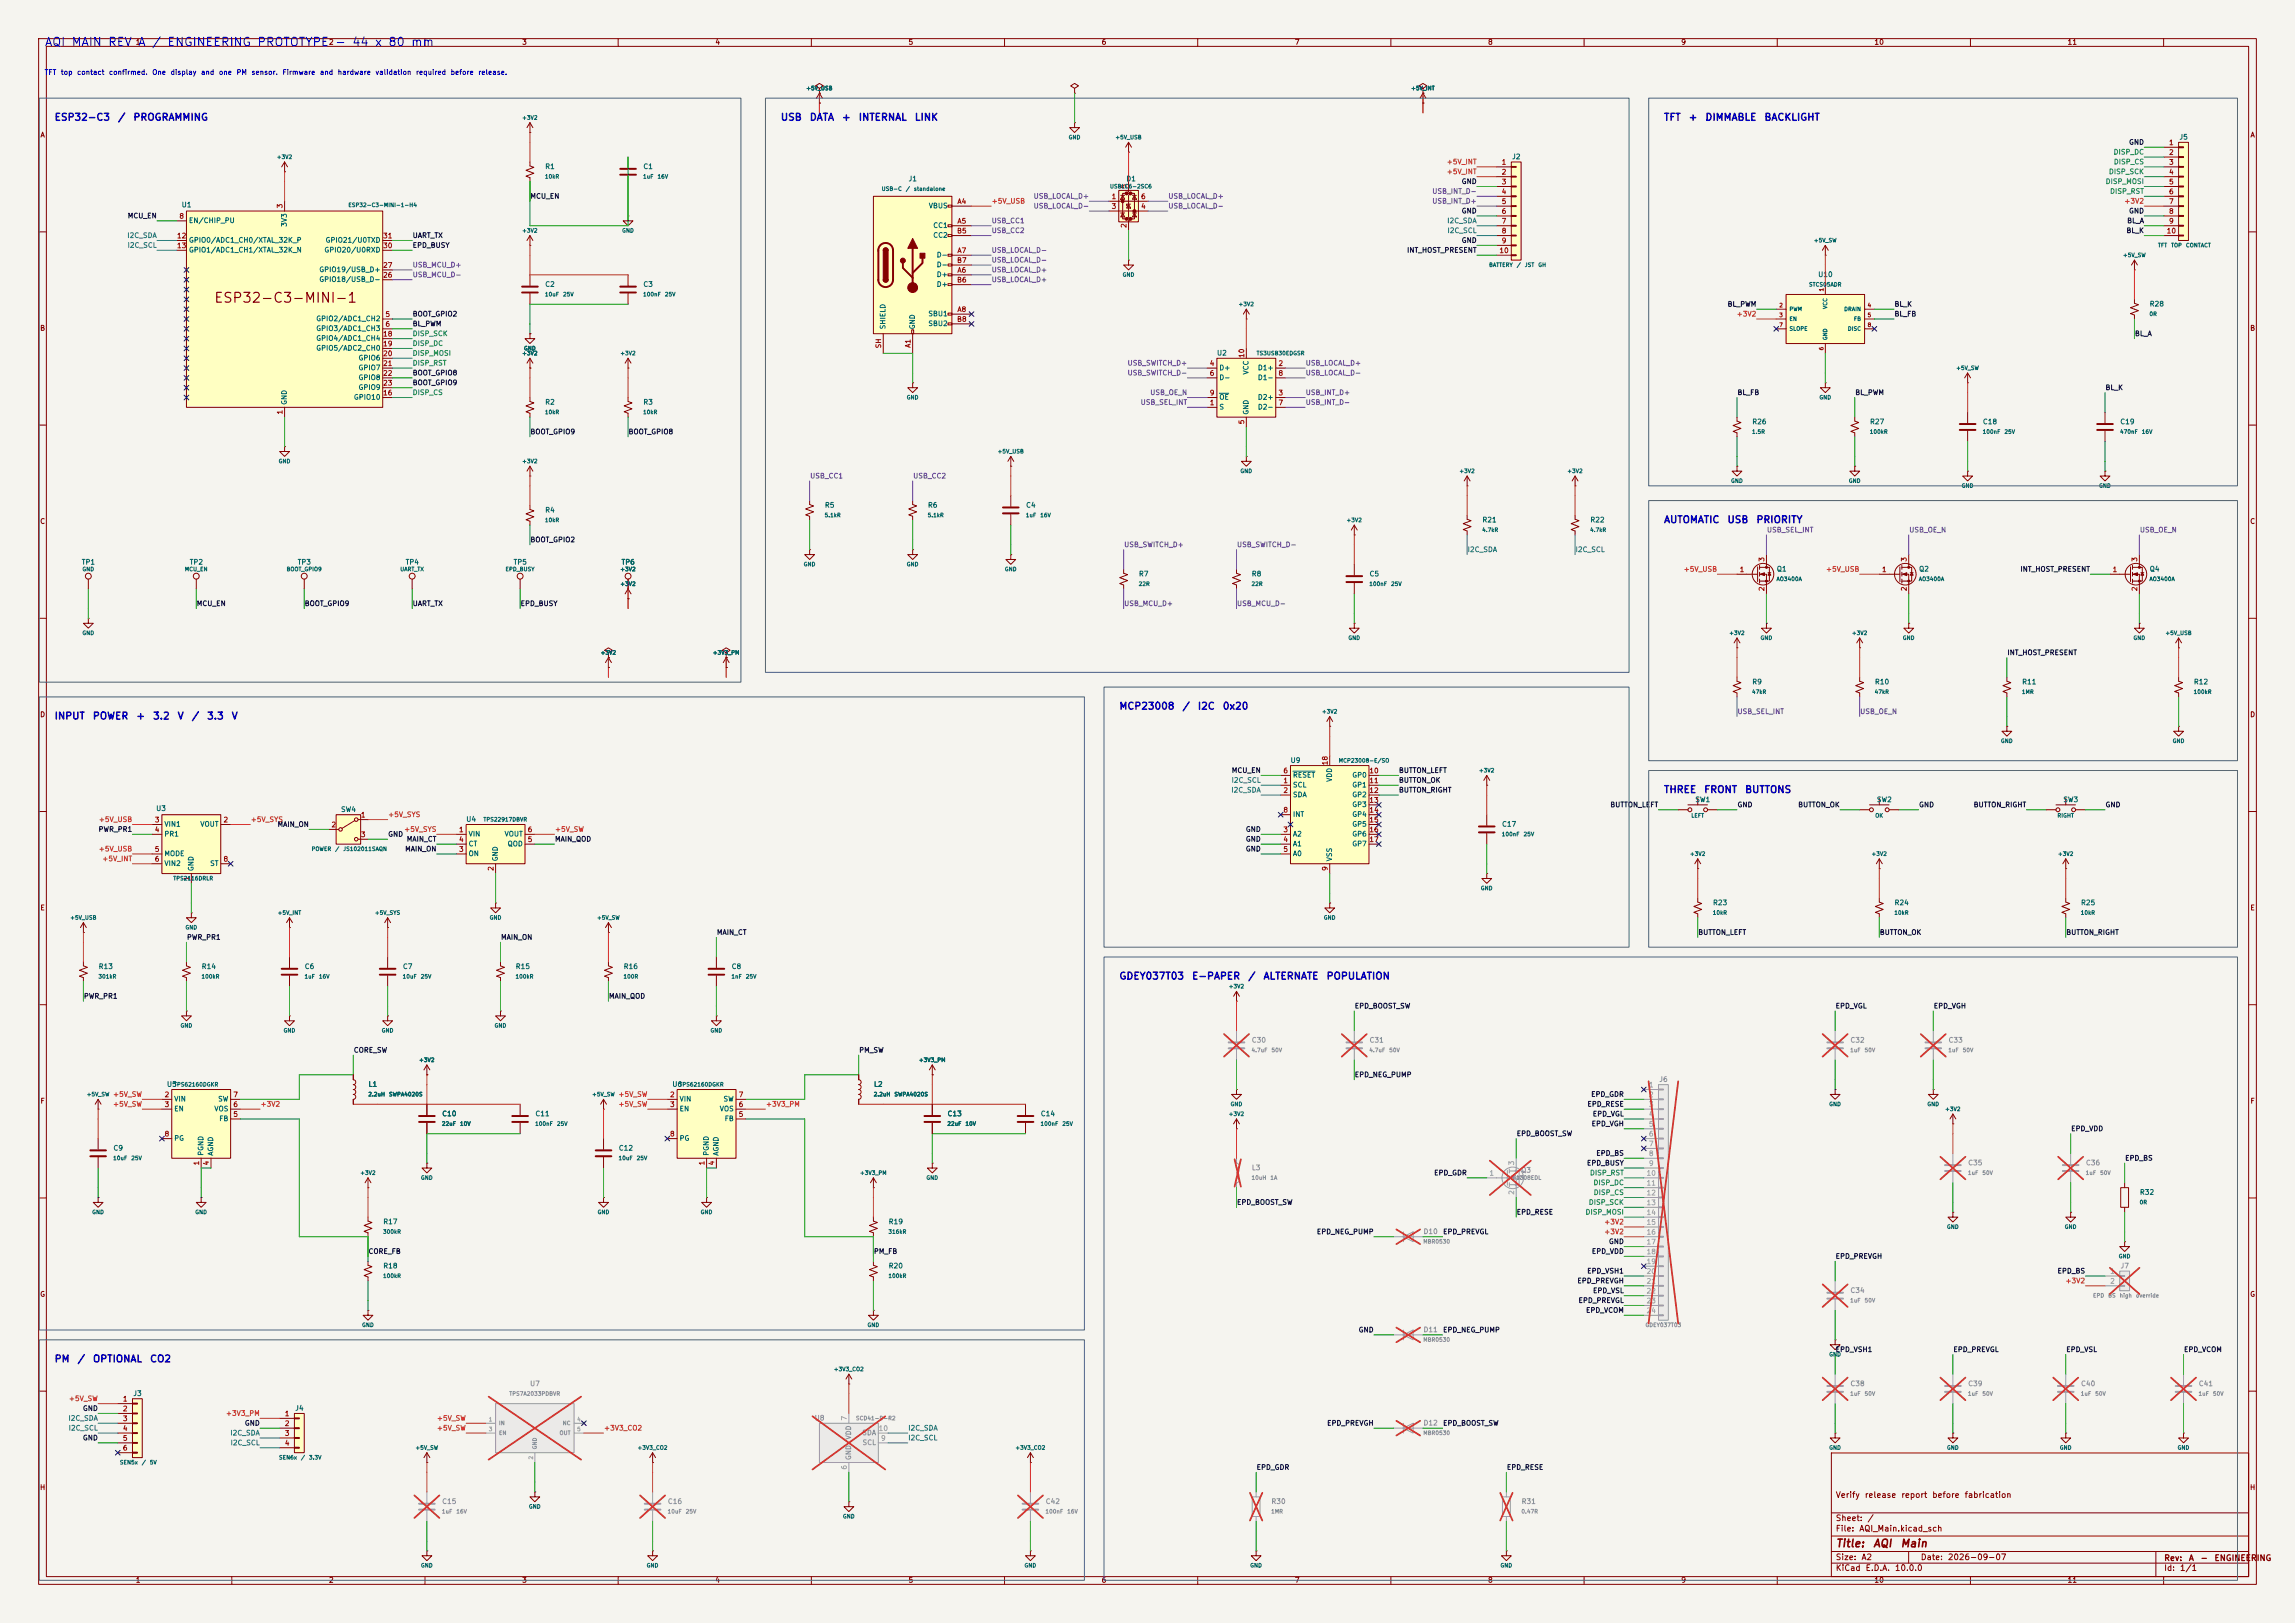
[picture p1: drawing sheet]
<svg xmlns="http://www.w3.org/2000/svg" width="594mm" height="420mm" viewBox="0 0 594 420" stroke-linecap="round" stroke-linejoin="round" font-family="sans-serif">
<defs><g id="words">
<text font-size="2.5" fill="#840000" x="55.2" y="79">ESP32-C3-MINI-1</text>
<g font-size="2.2" fill="#0000c2">
<text x="11.4" y="12.5">AQI</text>
<text x="18.4" y="12.5">MAIN</text>
<text x="27.8" y="12.5">REV</text>
<text x="35.6" y="12.5">A</text>
<text x="39.2" y="12.5">/</text>
<text x="43.2" y="12.5">ENGINEERING</text>
<text x="66.4" y="12.5">PROTOTYPE</text>
<text x="86.6" y="12.5">-</text>
<text x="91" y="12.5">44</text>
<text x="96.9" y="12.5">x</text>
<text x="100.3" y="12.5">80</text>
<text x="106.2" y="12.5">mm</text>
</g>
<g font-size="2" fill="#840000">
<text x="475" y="400.9">Title:</text>
<text x="484.7" y="400.9">AQI</text>
<text x="491.7" y="400.9">Main</text>
</g>
<g font-size="1.8" fill="#0000c2">
<text x="14" y="31.7">ESP32-C3</text>
<text x="30.4" y="31.7">/</text>
<text x="34.4" y="31.7">PROGRAMMING</text>
<text x="201.9" y="31.7">USB</text>
<text x="209.4" y="31.7">DATA</text>
<text x="217.8" y="31.7">+</text>
<text x="222.1" y="31.7">INTERNAL</text>
<text x="236.6" y="31.7">LINK</text>
<text x="430.5" y="31.7">TFT</text>
<text x="436.9" y="31.7">+</text>
<text x="441.2" y="31.7">DIMMABLE</text>
<text x="456.5" y="31.7">BACKLIGHT</text>
<text x="430.5" y="135.8">AUTOMATIC</text>
<text x="446.9" y="135.8">USB</text>
<text x="454.4" y="135.8">PRIORITY</text>
<text x="289.6" y="184.1">MCP23008</text>
<text x="305.9" y="184.1">/</text>
<text x="309.9" y="184.1">I2C</text>
<text x="316.3" y="184.1">0x20</text>
<text x="14" y="186.6">INPUT</text>
<text x="23.9" y="186.6">POWER</text>
<text x="35.1" y="186.6">+</text>
<text x="39.4" y="186.6">3.2</text>
<text x="45.8" y="186.6">V</text>
<text x="49.5" y="186.6">/</text>
<text x="53.4" y="186.6">3.3</text>
<text x="59.8" y="186.6">V</text>
<text x="430.5" y="205.7">THREE</text>
<text x="440.9" y="205.7">FRONT</text>
<text x="451.5" y="205.7">BUTTONS</text>
<text x="289.6" y="253.9">GDEY037T03</text>
<text x="308.4" y="253.9">E-PAPER</text>
<text x="322.9" y="253.9">/</text>
<text x="326.9" y="253.9">ALTERNATE</text>
<text x="343.2" y="253.9">POPULATION</text>
<text x="14" y="353">PM</text>
<text x="19.9" y="353">/</text>
<text x="23.9" y="353">OPTIONAL</text>
<text x="38.7" y="353">CO2</text>
</g>
<g font-size="1.5" fill="#840000">
<text x="475" y="388">Verify</text>
<text x="482.5" y="388">release</text>
<text x="492" y="388">report</text>
<text x="500" y="388">before</text>
<text x="508.3" y="388">fabrication</text>
<text x="475" y="394">Sheet:</text>
<text x="483.2" y="394">/</text>
<text x="475" y="396.7">File:</text>
<text x="481.1" y="396.7">AQI_Main.kicad_sch</text>
<text x="475" y="406.9">KiCad</text>
<text x="475" y="404.1">Size:</text>
<text x="481.7" y="404.1">A2</text>
<text x="482.7" y="406.9">E.D.A.</text>
<text x="490.3" y="406.9">10.0.0</text>
<text x="497" y="404.1">Date:</text>
<text x="504" y="404.1">2026-09-07</text>
<text x="560" y="404.3">Rev:</text>
<text x="560" y="406.9">Id:</text>
<text x="564.1" y="406.9">1/1</text>
<text x="566.4" y="404.3">A</text>
<text x="569.4" y="404.3">-</text>
<text x="573" y="404.3">ENGINEERING</text>
</g>
<g font-size="1.3" fill="#840000">
<text x="35" y="11.9">1</text>
<text x="85" y="11.9">2</text>
<text x="135" y="11.9">3</text>
<text x="185" y="11.9">4</text>
<text x="235" y="11.9">5</text>
<text x="285" y="11.9">6</text>
<text x="335" y="11.9">7</text>
<text x="385" y="11.9">8</text>
<text x="435" y="11.9">9</text>
<text x="485" y="11.9">10</text>
<text x="535" y="11.9">11</text>
<text x="10.3" y="35.9">A</text>
<text x="582.3" y="35.9">A</text>
<text x="10.3" y="85.9">B</text>
<text x="582.3" y="85.9">B</text>
<text x="10.3" y="135.9">C</text>
<text x="582.3" y="135.9">C</text>
<text x="10.3" y="185.9">D</text>
<text x="582.3" y="185.9">D</text>
<text x="10.3" y="235.9">E</text>
<text x="582.3" y="235.9">E</text>
<text x="10.3" y="285.9">F</text>
<text x="582.3" y="285.9">F</text>
<text x="10.3" y="335.9">G</text>
<text x="582.3" y="335.9">G</text>
<text x="10.2" y="385.9">H</text>
<text x="582.2" y="385.9">H</text>
<text x="35" y="409.9">1</text>
<text x="85" y="409.9">2</text>
<text x="135" y="409.9">3</text>
<text x="185" y="409.9">4</text>
<text x="235" y="409.9">5</text>
<text x="285" y="409.9">6</text>
<text x="335" y="409.9">7</text>
<text x="385" y="409.9">8</text>
<text x="435" y="409.9">9</text>
<text x="485" y="409.9">10</text>
<text x="535" y="409.9">11</text>
</g>
<g font-size="1.3" fill="#0000c2">
<text x="11.4" y="19.7">TFT</text>
<text x="15.6" y="19.7">top</text>
<text x="19.8" y="19.7">contact</text>
<text x="28.1" y="19.7">confirmed.</text>
<text x="39.3" y="19.7">One</text>
<text x="44" y="19.7">display</text>
<text x="51.9" y="19.7">and</text>
<text x="56.5" y="19.7">one</text>
<text x="61.1" y="19.7">PM</text>
<text x="65" y="19.7">sensor.</text>
<text x="73" y="19.7">Firmware</text>
<text x="82.7" y="19.7">and</text>
<text x="87.3" y="19.7">hardware</text>
<text x="97" y="19.7">validation</text>
<text x="107.5" y="19.7">required</text>
<text x="116.5" y="19.7">before</text>
<text x="123.7" y="19.7">release.</text>
</g>
<g font-size="1.3" fill="#006464">
<text x="391.2" y="41.5">J2</text>
<text x="564" y="36.4">J5</text>
<text x="141" y="44">R1</text>
<text x="166.4" y="44">C1</text>
<text x="235" y="47.2">J1</text>
<text x="291.4" y="47.2">D1</text>
<text x="46.9" y="53.9">U1</text>
<text x="48.8" y="58">EN/CHIP_PU</text>
<text x="74.5" y="58.8" transform="rotate(-90 74.5 58.8)">3V3</text>
<text x="240.3" y="54.2">VBUS</text>
<text x="241.4" y="59.3">CC1</text>
<text x="48.8" y="63.1">GPIO0/ADC1_CH0/XTAL_32K_P</text>
<text x="48.8" y="65.6">GPIO1/ADC1_CH1/XTAL_32K_N</text>
<text x="83.8" y="65.6">GPIO20/U0RXD</text>
<text x="84.1" y="63.1">GPIO21/U0TXD</text>
<text x="241.4" y="61.8">CC2</text>
<text x="82.5" y="70.7">GPIO19/USB_D+</text>
<text x="242.3" y="72">D+</text>
<text x="242.3" y="66.9">D-</text>
<text x="242.3" y="69.4">D-</text>
<text x="470.5" y="72">U10</text>
<text x="82.5" y="73.3">GPIO18/USB_D-</text>
<text x="141" y="74.5">C2</text>
<text x="166.4" y="74.5">C3</text>
<text x="242.3" y="74.5">D+</text>
<text x="81.7" y="83.4">GPIO2/ADC1_CH2</text>
<text x="240.1" y="82.1">SBU1</text>
<text x="556.3" y="79.6">R28</text>
<text x="81.7" y="86">GPIO3/ADC1_CH3</text>
<text x="81.7" y="88.5">GPIO4/ADC1_CH4</text>
<text x="229.5" y="85.3" transform="rotate(-90 229.5 85.3)">SHIELD</text>
<text x="237.1" y="85.3" transform="rotate(-90 237.1 85.3)">GND</text>
<text x="240.1" y="84.7">SBU2</text>
<text x="81.7" y="91">GPIO5/ADC2_CH0</text>
<text x="92.7" y="93.6">GPIO6</text>
<text x="314.9" y="92.3">U2</text>
<text x="92.7" y="96.1">GPIO7</text>
<text x="92.7" y="98.7">GPIO8</text>
<text x="92.7" y="101.2">GPIO9</text>
<text x="315.5" y="96.1">D+</text>
<text x="315.5" y="98.7">D-</text>
<text x="323.4" y="97" transform="rotate(-90 323.4 97)">VCC</text>
<text x="325.4" y="96.1">D1+</text>
<text x="325.4" y="98.7">D1-</text>
<text x="74.5" y="104.9" transform="rotate(-90 74.5 104.9)">GND</text>
<text x="91.5" y="103.7">GPIO10</text>
<text x="141" y="105">R2</text>
<text x="166.4" y="105">R3</text>
<text x="315.5" y="106.3">S</text>
<text x="315.5" y="103.7">OE</text>
<text x="323.4" y="107.4" transform="rotate(-90 323.4 107.4)">GND</text>
<text x="325.4" y="103.7">D2+</text>
<text x="325.4" y="106.3">D2-</text>
<text x="453.4" y="110.1">R26</text>
<text x="483.9" y="110.1">R27</text>
<text x="513.1" y="110.1">C18</text>
<text x="548.6" y="110.1">C19</text>
<text x="213.4" y="131.7">R5</text>
<text x="240" y="131.7">R6</text>
<text x="265.4" y="131.7">C4</text>
<text x="141" y="132.9">R4</text>
<text x="383.5" y="135.5">R21</text>
<text x="411.5" y="135.5">R22</text>
<text x="21" y="146.4">TP1</text>
<text x="49" y="146.4">TP2</text>
<text x="76.9" y="146.4">TP3</text>
<text x="104.9" y="146.4">TP4</text>
<text x="132.8" y="146.4">TP5</text>
<text x="160.7" y="146.4">TP6</text>
<text x="294.6" y="149.5">R7</text>
<text x="323.9" y="149.5">R8</text>
<text x="354.3" y="149.5">C5</text>
<text x="459.7" y="148.2">Q1</text>
<text x="496.6" y="148.2">Q2</text>
<text x="556.3" y="148.2">Q4</text>
<text x="453.4" y="177.4">R9</text>
<text x="485.1" y="177.4">R10</text>
<text x="523.2" y="177.4">R11</text>
<text x="567.7" y="177.4">R12</text>
<text x="333.9" y="197.7">U9</text>
<text x="334.5" y="201.5">RESET</text>
<text x="345" y="202.5" transform="rotate(-90 345 202.5)">VDD</text>
<text x="349.9" y="201.5">GP0</text>
<text x="334.5" y="204.1">SCL</text>
<text x="334.5" y="206.6">SDA</text>
<text x="349.9" y="204.1">GP1</text>
<text x="349.9" y="206.6">GP2</text>
<text x="349.9" y="209.1">GP3</text>
<text x="438.7" y="207.9">SW1</text>
<text x="485.6" y="207.9">SW2</text>
<text x="533.9" y="207.9">SW3</text>
<text x="40.3" y="210.2">U3</text>
<text x="42.4" y="214.2">VIN1</text>
<text x="51.7" y="214.2">VOUT</text>
<text x="88.1" y="210.4">SW4</text>
<text x="120.5" y="213">U4</text>
<text x="334.5" y="211.7">INT</text>
<text x="349.9" y="211.7">GP4</text>
<text x="349.9" y="214.2">GP5</text>
<text x="388.6" y="214.2">C17</text>
<text x="42.4" y="216.8">PR1</text>
<text x="42.4" y="221.8">MODE</text>
<text x="121.2" y="216.8">VIN</text>
<text x="121.2" y="221.8">ON</text>
<text x="121.2" y="219.3">CT</text>
<text x="130.5" y="216.8">VOUT</text>
<text x="131.2" y="219.3">QOD</text>
<text x="334.5" y="216.8">A2</text>
<text x="334.5" y="219.3">A1</text>
<text x="334.5" y="221.8">A0</text>
<text x="349.9" y="216.8">GP6</text>
<text x="349.9" y="219.3">GP7</text>
<text x="42.4" y="224.4">VIN2</text>
<text x="50.4" y="225.6" transform="rotate(-90 50.4 225.6)">GND</text>
<text x="54.3" y="224.4">ST</text>
<text x="129.1" y="223" transform="rotate(-90 129.1 223)">GND</text>
<text x="345" y="223" transform="rotate(-90 345 223)">VSS</text>
<text x="443.2" y="234.5">R23</text>
<text x="490.2" y="234.5">R24</text>
<text x="538.5" y="234.5">R25</text>
<text x="25.4" y="251.1">R13</text>
<text x="52.1" y="251.1">R14</text>
<text x="78.7" y="251.1">C6</text>
<text x="104.1" y="251.1">C7</text>
<text x="133.4" y="251.1">R15</text>
<text x="161.3" y="251.1">R16</text>
<text x="189.2" y="251.1">C8</text>
<text x="43.1" y="281.5">U5</text>
<text x="95.3" y="281.5">L1</text>
<text x="173.9" y="281.5">U6</text>
<text x="226.1" y="281.5">L2</text>
<text x="45" y="285.3">VIN</text>
<text x="45" y="287.9">EN</text>
<text x="55.4" y="287.9">VOS</text>
<text x="56.3" y="285.3">SW</text>
<text x="175.8" y="285.3">VIN</text>
<text x="175.8" y="287.9">EN</text>
<text x="186.2" y="287.9">VOS</text>
<text x="187.1" y="285.3">SW</text>
<text x="56.6" y="290.4">FB</text>
<text x="114.3" y="289.2">C10</text>
<text x="138.4" y="289.2">C11</text>
<text x="187.4" y="290.4">FB</text>
<text x="245.1" y="289.2">C13</text>
<text x="269.2" y="289.2">C14</text>
<text x="29.2" y="298">C9</text>
<text x="45" y="295.5">PG</text>
<text x="52.9" y="299.2" transform="rotate(-90 52.9 299.2)">PGND</text>
<text x="55.5" y="299.2" transform="rotate(-90 55.5 299.2)">AGND</text>
<text x="160" y="298">C12</text>
<text x="175.8" y="295.5">PG</text>
<text x="183.7" y="299.2" transform="rotate(-90 183.7 299.2)">PGND</text>
<text x="186.3" y="299.2" transform="rotate(-90 186.3 299.2)">AGND</text>
<text x="553.7" y="309.5">R32</text>
<text x="99.1" y="317.1">R17</text>
<text x="229.9" y="317.1">R19</text>
<text x="99.1" y="328.5">R18</text>
<text x="229.9" y="328.5">R20</text>
<text x="34.4" y="361.5">J3</text>
<text x="76.3" y="365.4">J4</text>
</g>
<g font-size="1.3" fill="#19875a">
<text x="546.9" y="40.3">DISP_DC</text>
<text x="544.9" y="47.9">DISP_MOSI</text>
<text x="545.7" y="45.4">DISP_SCK</text>
<text x="547" y="42.8">DISP_CS</text>
<text x="546" y="50.5">DISP_RST</text>
<text x="106.7" y="87.3">DISP_SCK</text>
<text x="106.7" y="89.8">DISP_DC</text>
<text x="106.7" y="94.9">DISP_RST</text>
<text x="106.7" y="92.4">DISP_MOSI</text>
<text x="106.7" y="102.5">DISP_CS</text>
<text x="411.4" y="304.5">DISP_RST</text>
<text x="412.3" y="307">DISP_DC</text>
<text x="412.4" y="309.5">DISP_CS</text>
<text x="410.2" y="314.6">DISP_MOSI</text>
<text x="411.1" y="312.1">DISP_SCK</text>
</g>
<g font-size="1.3" fill="#0f0f0f">
<text x="550.9" y="37.8">GND</text>
<text x="378.2" y="47.9">GND</text>
<text x="137.2" y="51.7">MCU_EN</text>
<text x="32.9" y="56.8">MCU_EN</text>
<text x="378.2" y="55.5">GND</text>
<text x="550.4" y="58.1">BL_A</text>
<text x="550.9" y="55.5">GND</text>
<text x="106.7" y="64.4">EPD_BUSY</text>
<text x="106.7" y="61.9">UART_TX</text>
<text x="364" y="65.7">INT_HOST_PRESENT</text>
<text x="378.2" y="63.2">GND</text>
<text x="550.3" y="60.6">BL_K</text>
<text x="106.7" y="82.2">BOOT_GPIO2</text>
<text x="447" y="79.7">BL_PWM</text>
<text x="490.2" y="82.2">BL_FB</text>
<text x="490.2" y="79.7">BL_K</text>
<text x="106.7" y="84.7">BL_PWM</text>
<text x="552.4" y="87.3">BL_A</text>
<text x="106.7" y="97.4">BOOT_GPIO8</text>
<text x="106.7" y="100">BOOT_GPIO9</text>
<text x="544.8" y="101.3">BL_K</text>
<text x="449.6" y="102.5">BL_FB</text>
<text x="480.1" y="102.5">BL_PWM</text>
<text x="137.2" y="112.7">BOOT_GPIO9</text>
<text x="162.6" y="112.7">BOOT_GPIO8</text>
<text x="137.2" y="140.6">BOOT_GPIO2</text>
<text x="522.8" y="148.2">INT_HOST_PRESENT</text>
<text x="50.8" y="157.1">MCU_EN</text>
<text x="78.7" y="157.1">BOOT_GPIO9</text>
<text x="106.7" y="157.1">UART_TX</text>
<text x="134.6" y="157.1">EPD_BUSY</text>
<text x="519.4" y="169.8">INT_HOST_PRESENT</text>
<text x="318.7" y="200.3">MCU_EN</text>
<text x="361.9" y="200.3">BUTTON_LEFT</text>
<text x="361.9" y="202.9">BUTTON_OK</text>
<text x="361.9" y="205.4">BUTTON_RIGHT</text>
<text x="416.7" y="209.2">BUTTON_LEFT</text>
<text x="449.6" y="209.2">GND</text>
<text x="465.3" y="209.2">BUTTON_OK</text>
<text x="496.6" y="209.2">GND</text>
<text x="510.7" y="209.2">BUTTON_RIGHT</text>
<text x="544.8" y="209.2">GND</text>
<text x="25.4" y="215.6">PWR_PR1</text>
<text x="71.7" y="214.3">MAIN_ON</text>
<text x="322.3" y="215.6">GND</text>
<text x="100.3" y="216.8">GND</text>
<text x="104.7" y="220.6">MAIN_ON</text>
<text x="105.1" y="218.1">MAIN_CT</text>
<text x="143.5" y="218.1">MAIN_QOD</text>
<text x="322.3" y="218.1">GND</text>
<text x="322.3" y="220.6">GND</text>
<text x="48.3" y="243.5">PWR_PR1</text>
<text x="129.5" y="243.5">MAIN_ON</text>
<text x="185.4" y="242.2">MAIN_CT</text>
<text x="439.4" y="242.2">BUTTON_LEFT</text>
<text x="486.4" y="242.2">BUTTON_OK</text>
<text x="534.7" y="242.2">BUTTON_RIGHT</text>
<text x="21.6" y="258.7">PWR_PR1</text>
<text x="157.5" y="258.7">MAIN_QOD</text>
<text x="350.5" y="261.3">EPD_BOOST_SW</text>
<text x="475" y="261.3">EPD_VGL</text>
<text x="500.4" y="261.3">EPD_VGH</text>
<text x="91.4" y="272.7">CORE_SW</text>
<text x="222.2" y="272.7">PM_SW</text>
<text x="350.5" y="279.1">EPD_NEG_PUMP</text>
<text x="410.7" y="286.7">EPD_RESE</text>
<text x="411.7" y="284.1">EPD_GDR</text>
<text x="411.8" y="291.8">EPD_VGH</text>
<text x="412.1" y="289.2">EPD_VGL</text>
<text x="535.9" y="293">EPD_VDD</text>
<text x="392.4" y="294.3">EPD_BOOST_SW</text>
<text x="413" y="299.4">EPD_BS</text>
<text x="371.1" y="304.5">EPD_GDR</text>
<text x="410.6" y="301.9">EPD_BUSY</text>
<text x="549.9" y="300.6">EPD_BS</text>
<text x="320" y="312.1">EPD_BOOST_SW</text>
<text x="392.4" y="314.6">EPD_RESE</text>
<text x="340.7" y="319.7">EPD_NEG_PUMP</text>
<text x="373.4" y="319.7">EPD_PREVGL</text>
<text x="416.3" y="322.2">GND</text>
<text x="95.2" y="324.8">CORE_FB</text>
<text x="226.1" y="324.8">PM_FB</text>
<text x="410.7" y="329.9">EPD_VSH1</text>
<text x="411.9" y="324.8">EPD_VDD</text>
<text x="475" y="326">EPD_PREVGH</text>
<text x="532.4" y="329.9">EPD_BS</text>
<text x="408.1" y="332.4">EPD_PREVGH</text>
<text x="412.2" y="334.9">EPD_VSL</text>
<text x="408.4" y="337.5">EPD_PREVGL</text>
<text x="410.4" y="340">EPD_VCOM</text>
<text x="351.5" y="345.1">GND</text>
<text x="373.4" y="345.1">EPD_NEG_PUMP</text>
<text x="475" y="350.2">EPD_VSH1</text>
<text x="505.5" y="350.2">EPD_PREVGL</text>
<text x="534.7" y="350.2">EPD_VSL</text>
<text x="565.1" y="350.2">EPD_VCOM</text>
<text x="21.3" y="365.4">GND</text>
<text x="63.2" y="369.2">GND</text>
<text x="343.4" y="369.2">EPD_PREVGH</text>
<text x="373.4" y="369.2">EPD_BOOST_SW</text>
<text x="21.3" y="373">GND</text>
<text x="325.1" y="380.7">EPD_GDR</text>
<text x="389.9" y="380.7">EPD_RESE</text>
</g>
<g font-size="1.3" fill="#a90000">
<text x="561.3" y="37.8">1</text>
<text x="561.3" y="40.4">2</text>
<text x="388.5" y="42.9">1</text>
<text x="388.5" y="45.5">2</text>
<text x="561.3" y="42.9">3</text>
<text x="561.3" y="45.5">4</text>
<text x="247.7" y="53.1">A4</text>
<text x="287.6" y="51.8">1</text>
<text x="291.8" y="49" transform="rotate(-90 291.8 49)">5</text>
<text x="295.2" y="51.8">6</text>
<text x="388.5" y="48">3</text>
<text x="388.5" y="50.5">4</text>
<text x="388.5" y="53.1">5</text>
<text x="561.3" y="48">5</text>
<text x="561.3" y="50.5">6</text>
<text x="561.3" y="53.1">7</text>
<text x="46.3" y="56.9">8</text>
<text x="73.4" y="54" transform="rotate(-90 73.4 54)">3</text>
<text x="247.7" y="58.2">A5</text>
<text x="287.6" y="54.4">3</text>
<text x="291.8" y="59.1" transform="rotate(-90 291.8 59.1)">2</text>
<text x="295.2" y="54.4">4</text>
<text x="388.5" y="55.6">6</text>
<text x="388.5" y="58.2">7</text>
<text x="561.3" y="55.6">8</text>
<text x="561.3" y="58.2">9</text>
<text x="45.7" y="62">12</text>
<text x="45.7" y="64.5">13</text>
<text x="99" y="64.5">30</text>
<text x="99" y="62">31</text>
<text x="247.6" y="60.7">B5</text>
<text x="247.7" y="65.8">A7</text>
<text x="387.9" y="65.8">10</text>
<text x="388.5" y="60.7">8</text>
<text x="388.5" y="63.2">9</text>
<text x="560.7" y="60.7">10</text>
<text x="99" y="69.6">27</text>
<text x="247.6" y="68.3">B7</text>
<text x="247.7" y="70.9">A6</text>
<text x="99" y="72.1">26</text>
<text x="247.6" y="73.4">B6</text>
<text x="99.6" y="82.3">5</text>
<text x="247.6" y="83.6">B8</text>
<text x="247.7" y="81">A8</text>
<text x="99" y="87.4">18</text>
<text x="99" y="89.9">19</text>
<text x="99.6" y="84.8">6</text>
<text x="99" y="92.5">20</text>
<text x="99" y="95">21</text>
<text x="228.3" y="90.3" transform="rotate(-90 228.3 90.3)">SH</text>
<text x="236" y="90.2" transform="rotate(-90 236 90.2)">A1</text>
<text x="313" y="95">4</text>
<text x="322.3" y="92.8" transform="rotate(-90 322.3 92.8)">10</text>
<text x="330.8" y="95">2</text>
<text x="99" y="97.5">22</text>
<text x="99" y="100.1">23</text>
<text x="313" y="97.5">6</text>
<text x="330.8" y="97.5">8</text>
<text x="73.4" y="107.4" transform="rotate(-90 73.4 107.4)">1</text>
<text x="99" y="102.6">16</text>
<text x="313" y="105.2">1</text>
<text x="313" y="102.6">9</text>
<text x="330.8" y="102.6">3</text>
<text x="330.8" y="105.2">7</text>
<text x="322.3" y="109.9" transform="rotate(-90 322.3 109.9)">5</text>
<text x="450.1" y="148.3">1</text>
<text x="456.9" y="145.5" transform="rotate(-90 456.9 145.5)">3</text>
<text x="487" y="148.3">1</text>
<text x="493.8" y="145.5" transform="rotate(-90 493.8 145.5)">3</text>
<text x="546.7" y="148.3">1</text>
<text x="553.5" y="145.5" transform="rotate(-90 553.5 145.5)">3</text>
<text x="456.9" y="153.1" transform="rotate(-90 456.9 153.1)">2</text>
<text x="493.8" y="153.1" transform="rotate(-90 493.8 153.1)">2</text>
<text x="553.5" y="153.1" transform="rotate(-90 553.5 153.1)">2</text>
<text x="332" y="202.9">1</text>
<text x="332" y="200.4">6</text>
<text x="343.9" y="198.2" transform="rotate(-90 343.9 198.2)">18</text>
<text x="354.3" y="200.4">10</text>
<text x="354.3" y="202.9">11</text>
<text x="332" y="205.5">2</text>
<text x="354.3" y="205.5">12</text>
<text x="354.3" y="208">13</text>
<text x="39.9" y="213.1">3</text>
<text x="39.9" y="215.6">4</text>
<text x="57.7" y="213.1">2</text>
<text x="85.7" y="214.4">2</text>
<text x="93.3" y="211.8">1</text>
<text x="118.7" y="215.6">1</text>
<text x="136.5" y="215.6">6</text>
<text x="332" y="215.6">3</text>
<text x="332" y="210.6">8</text>
<text x="354.3" y="210.6">14</text>
<text x="354.3" y="213.1">15</text>
<text x="354.3" y="215.6">16</text>
<text x="39.9" y="220.7">5</text>
<text x="93.3" y="216.9">3</text>
<text x="118.7" y="220.7">3</text>
<text x="118.7" y="218.2">4</text>
<text x="136.5" y="218.2">5</text>
<text x="332" y="218.2">4</text>
<text x="332" y="220.7">5</text>
<text x="354.3" y="218.2">17</text>
<text x="39.9" y="223.3">6</text>
<text x="57.7" y="223.3">8</text>
<text x="128" y="225.5" transform="rotate(-90 128 225.5)">2</text>
<text x="343.9" y="225.5" transform="rotate(-90 343.9 225.5)">9</text>
<text x="49.3" y="228" transform="rotate(-90 49.3 228)">1</text>
<text x="42.5" y="284.2">2</text>
<text x="42.5" y="286.8">3</text>
<text x="60.3" y="286.8">6</text>
<text x="60.3" y="284.2">7</text>
<text x="173.3" y="284.2">2</text>
<text x="173.3" y="286.8">3</text>
<text x="191.1" y="286.8">6</text>
<text x="191.1" y="284.2">7</text>
<text x="60.3" y="289.3">5</text>
<text x="191.1" y="289.3">5</text>
<text x="42.5" y="294.4">8</text>
<text x="173.3" y="294.4">8</text>
<text x="51.8" y="301.7" transform="rotate(-90 51.8 301.7)">1</text>
<text x="54.4" y="301.7" transform="rotate(-90 54.4 301.7)">4</text>
<text x="182.6" y="301.7" transform="rotate(-90 182.6 301.7)">1</text>
<text x="185.2" y="301.7" transform="rotate(-90 185.2 301.7)">4</text>
<text x="31.7" y="363">1</text>
<text x="31.7" y="365.5">2</text>
<text x="31.7" y="368">3</text>
<text x="31.7" y="370.6">4</text>
<text x="73.6" y="366.8">1</text>
<text x="73.6" y="369.3">2</text>
<text x="73.6" y="371.9">3</text>
<text x="31.7" y="373.1">5</text>
<text x="31.7" y="375.7">6</text>
<text x="73.6" y="374.4">4</text>
</g>
<g font-size="1.3" fill="#be3c1e">
<text x="374.3" y="45.4">+5V_INT</text>
<text x="374.3" y="42.8">+5V_INT</text>
<text x="256.5" y="53">+5V_USB</text>
<text x="549.7" y="53">+3V2</text>
<text x="449.4" y="82.2">+3V2</text>
<text x="435.6" y="148.2">+5V_USB</text>
<text x="472.5" y="148.2">+5V_USB</text>
<text x="25.4" y="213">+5V_USB</text>
<text x="64.8" y="213">+5V_SYS</text>
<text x="100.3" y="211.7">+5V_SYS</text>
<text x="104.5" y="215.6">+5V_SYS</text>
<text x="143.5" y="215.6">+5V_SW</text>
<text x="25.4" y="220.6">+5V_USB</text>
<text x="26.3" y="223.2">+5V_INT</text>
<text x="29.1" y="286.7">+5V_SW</text>
<text x="29.1" y="284.1">+5V_SW</text>
<text x="67.3" y="286.7">+3V2</text>
<text x="159.9" y="286.7">+5V_SW</text>
<text x="159.9" y="284.1">+5V_SW</text>
<text x="198.1" y="286.7">+3V3_PM</text>
<text x="415.1" y="317.2">+3V2</text>
<text x="415.1" y="319.7">+3V2</text>
<text x="534.5" y="332.4">+3V2</text>
<text x="17.7" y="362.9">+5V_SW</text>
<text x="58.3" y="366.7">+3V3_PM</text>
<text x="112.9" y="370.5">+5V_SW</text>
<text x="112.9" y="368">+5V_SW</text>
<text x="156.2" y="370.5">+3V3_CO2</text>
</g>
<g font-size="1.3" fill="#7832b4">
<text x="267.4" y="51.7">USB_LOCAL_D+</text>
<text x="302.3" y="51.7">USB_LOCAL_D+</text>
<text x="370.6" y="53">USB_INT_D+</text>
<text x="370.6" y="50.5">USB_INT_D-</text>
<text x="256.5" y="58.1">USB_CC1</text>
<text x="267.4" y="54.3">USB_LOCAL_D-</text>
<text x="302.3" y="54.3">USB_LOCAL_D-</text>
<text x="256.5" y="60.6">USB_CC2</text>
<text x="256.5" y="65.7">USB_LOCAL_D-</text>
<text x="106.7" y="69.5">USB_MCU_D+</text>
<text x="256.5" y="70.8">USB_LOCAL_D+</text>
<text x="256.5" y="68.2">USB_LOCAL_D-</text>
<text x="106.7" y="72">USB_MCU_D-</text>
<text x="256.5" y="73.3">USB_LOCAL_D+</text>
<text x="291.7" y="94.9">USB_SWITCH_D+</text>
<text x="337.8" y="94.9">USB_LOCAL_D+</text>
<text x="291.7" y="97.4">USB_SWITCH_D-</text>
<text x="337.8" y="97.4">USB_LOCAL_D-</text>
<text x="295.1" y="105.1">USB_SEL_INT</text>
<text x="297.6" y="102.5">USB_OE_N</text>
<text x="337.8" y="102.5">USB_INT_D+</text>
<text x="337.8" y="105.1">USB_INT_D-</text>
<text x="209.5" y="124.1">USB_CC1</text>
<text x="236.2" y="124.1">USB_CC2</text>
<text x="290.8" y="141.9">USB_SWITCH_D+</text>
<text x="320" y="141.9">USB_SWITCH_D-</text>
<text x="457.2" y="138.1">USB_SEL_INT</text>
<text x="494" y="138.1">USB_OE_N</text>
<text x="553.7" y="138.1">USB_OE_N</text>
<text x="290.8" y="157.1">USB_MCU_D+</text>
<text x="320" y="157.1">USB_MCU_D-</text>
<text x="449.6" y="185.1">USB_SEL_INT</text>
<text x="481.3" y="185.1">USB_OE_N</text>
</g>
<g font-size="1.3" fill="#1973a0">
<text x="374.4" y="58.1">I2C_SDA</text>
<text x="32.8" y="61.9">I2C_SDA</text>
<text x="32.9" y="64.4">I2C_SCL</text>
<text x="374.5" y="60.6">I2C_SCL</text>
<text x="379.7" y="143.2">I2C_SDA</text>
<text x="407.7" y="143.2">I2C_SCL</text>
<text x="318.6" y="202.9">I2C_SCL</text>
<text x="318.6" y="205.4">I2C_SDA</text>
<text x="17.6" y="368">I2C_SDA</text>
<text x="17.6" y="370.5">I2C_SCL</text>
<text x="59.5" y="371.8">I2C_SDA</text>
<text x="234.9" y="370.5">I2C_SDA</text>
<text x="59.5" y="374.3">I2C_SCL</text>
<text x="234.9" y="373">I2C_SCL</text>
</g>
<g font-size="1.3" fill="#939391">
<text x="323.9" y="270.1">C30</text>
<text x="354.3" y="270.1">C31</text>
<text x="478.8" y="270.1">C32</text>
<text x="504.2" y="270.1">C33</text>
<text x="429.3" y="280.3">J6</text>
<text x="323.9" y="303.1">L3</text>
<text x="393.6" y="303.8">Q3</text>
<text x="509.3" y="301.9">C35</text>
<text x="539.8" y="301.9">C36</text>
<text x="368.3" y="319.6">D10</text>
<text x="548.7" y="328.5">J7</text>
<text x="478.8" y="334.9">C34</text>
<text x="368.3" y="345">D11</text>
<text x="137.1" y="359">U7</text>
<text x="478.8" y="359">C38</text>
<text x="509.3" y="359">C39</text>
<text x="538.5" y="359">C40</text>
<text x="569" y="359">C41</text>
<text x="210.7" y="367.9">U8</text>
<text x="223.1" y="371.7">SDA</text>
<text x="368.3" y="369.2">D12</text>
<text x="220.6" y="378" transform="rotate(-90 220.6 378)">GND</text>
<text x="220.6" y="372.6" transform="rotate(-90 220.6 372.6)">VDD</text>
<text x="223.1" y="374.2">SCL</text>
<text x="114.3" y="389.5">C15</text>
<text x="172.7" y="389.5">C16</text>
<text x="270.5" y="389.5">C42</text>
<text x="328.9" y="389.5">R30</text>
<text x="393.7" y="389.5">R31</text>
</g>
<g font-size="1.3" fill="#a5a4a2">
<text x="426.6" y="281.7">1</text>
<text x="426.6" y="284.2">2</text>
<text x="426.6" y="286.8">3</text>
<text x="426.6" y="289.3">4</text>
<text x="426.6" y="291.8">5</text>
<text x="426.6" y="294.4">6</text>
<text x="426.6" y="296.9">7</text>
<text x="426.6" y="299.5">8</text>
<text x="385.4" y="304.5">1</text>
<text x="392.2" y="301.7" transform="rotate(-90 392.2 301.7)">3</text>
<text x="426" y="304.5">10</text>
<text x="426.6" y="302">9</text>
<text x="392.2" y="309.3" transform="rotate(-90 392.2 309.3)">2</text>
<text x="426" y="307.1">11</text>
<text x="426" y="309.6">12</text>
<text x="426" y="312.2">13</text>
<text x="426" y="314.7">14</text>
<text x="426" y="317.2">15</text>
<text x="426" y="319.8">16</text>
<text x="426" y="322.3">17</text>
<text x="426" y="324.9">18</text>
<text x="426" y="327.4">19</text>
<text x="426" y="329.9">20</text>
<text x="546" y="329.9">1</text>
<text x="426" y="332.5">21</text>
<text x="426" y="335">22</text>
<text x="546" y="332.5">2</text>
<text x="426" y="337.6">23</text>
<text x="426" y="340.1">24</text>
<text x="219.5" y="367.7" transform="rotate(-90 219.5 367.7)">7</text>
<text x="227.3" y="370.6">10</text>
<text x="227.9" y="373.1">9</text>
<text x="219.5" y="380.4" transform="rotate(-90 219.5 380.4)">6</text>
</g>
<g font-size="1" fill="#006464">
<text x="208.6" y="23.6">+5V_USB</text>
<text x="365.1" y="23.6">+5V_INT</text>
<text x="135" y="31.2">+3V2</text>
<text x="71.5" y="41.4">+3V2</text>
<text x="276.5" y="36.3">GND</text>
<text x="288.6" y="36.3">+5V_USB</text>
<text x="140.9" y="46.4">10kR</text>
<text x="166.3" y="46.4">1uF</text>
<text x="170.1" y="46.4">16V</text>
<text x="90.1" y="53.8">ESP32-C3-MINI-1-H4</text>
<text x="228.1" y="49.6">USB-C</text>
<text x="234.3" y="49.6">/</text>
<text x="236.4" y="49.6">standalone</text>
<text x="287.2" y="49">USBLC6-2SC6</text>
<text x="135" y="60.4">+3V2</text>
<text x="160.9" y="60.4">GND</text>
<text x="469.4" y="63">+5V_SW</text>
<text x="558.4" y="64.2">TFT</text>
<text x="561.8" y="64.2">TOP</text>
<text x="565.7" y="64.2">CONTACT</text>
<text x="290.4" y="71.8">GND</text>
<text x="385.3" y="69.3">BATTERY</text>
<text x="392.5" y="69.3">/</text>
<text x="394.5" y="69.3">JST</text>
<text x="398" y="69.3">GH</text>
<text x="549.4" y="66.8">+5V_SW</text>
<text x="140.9" y="76.9">10uF</text>
<text x="145.6" y="76.9">25V</text>
<text x="166.3" y="76.9">100nF</text>
<text x="172" y="76.9">25V</text>
<text x="468.1" y="74.4">STCS05ADR</text>
<text x="320.5" y="79.5">+3V2</text>
<text x="463" y="80.7">PWM</text>
<text x="463" y="83.3">EN</text>
<text x="473.2" y="80.1" transform="rotate(-90 473.2 80.1)">VCC</text>
<text x="477.2" y="80.7">DRAIN</text>
<text x="479.7" y="83.3">FB</text>
<text x="556.2" y="82">0R</text>
<text x="463" y="85.8">SLOPE</text>
<text x="473.2" y="88.1" transform="rotate(-90 473.2 88.1)">GND</text>
<text x="478.2" y="85.8">DISC</text>
<text x="135" y="92.2">+3V2</text>
<text x="135.5" y="90.9">GND</text>
<text x="160.4" y="92.2">+3V2</text>
<text x="325.1" y="92.2">TS3USB30EDGSR</text>
<text x="506.2" y="96">+5V_SW</text>
<text x="140.9" y="107.4">10kR</text>
<text x="166.3" y="107.4">10kR</text>
<text x="234.6" y="103.6">GND</text>
<text x="470.8" y="103.6">GND</text>
<text x="453.3" y="112.5">1.5R</text>
<text x="483.8" y="112.5">100kR</text>
<text x="513" y="112.5">100nF</text>
<text x="518.7" y="112.5">25V</text>
<text x="548.6" y="112.5">470nF</text>
<text x="554.2" y="112.5">16V</text>
<text x="258.1" y="117.6">+5V_USB</text>
<text x="72" y="120.1">GND</text>
<text x="135" y="120.1">+3V2</text>
<text x="320.9" y="122.6">GND</text>
<text x="377.6" y="122.6">+3V2</text>
<text x="405.5" y="122.6">+3V2</text>
<text x="447.9" y="125.2">GND</text>
<text x="478.4" y="125.2">GND</text>
<text x="507.6" y="126.5">GND</text>
<text x="543.2" y="126.5">GND</text>
<text x="140.9" y="135.3">10kR</text>
<text x="213.3" y="134.1">5.1kR</text>
<text x="240" y="134.1">5.1kR</text>
<text x="265.4" y="134.1">1uF</text>
<text x="269.1" y="134.1">16V</text>
<text x="348.4" y="135.3">+3V2</text>
<text x="383.5" y="137.9">4.7kR</text>
<text x="411.4" y="137.9">4.7kR</text>
<text x="21.2" y="148">GND</text>
<text x="47.7" y="148">MCU_EN</text>
<text x="74.1" y="148">BOOT_GPIO9</text>
<text x="103.5" y="148">UART_TX</text>
<text x="130.7" y="148">EPD_BUSY</text>
<text x="160.4" y="148">+3V2</text>
<text x="207.9" y="146.8">GND</text>
<text x="234.6" y="146.8">GND</text>
<text x="260" y="148">GND</text>
<text x="160.4" y="151.9">+3V2</text>
<text x="294.6" y="151.9">22R</text>
<text x="323.8" y="151.9">22R</text>
<text x="354.3" y="151.9">100nF</text>
<text x="359.9" y="151.9">25V</text>
<text x="459.7" y="150.6">AO3400A</text>
<text x="496.5" y="150.6">AO3400A</text>
<text x="556.2" y="150.6">AO3400A</text>
<text x="21.2" y="164.6">GND</text>
<text x="348.9" y="165.8">GND</text>
<text x="447.5" y="164.6">+3V2</text>
<text x="455.5" y="165.8">GND</text>
<text x="479.2" y="164.6">+3V2</text>
<text x="492.4" y="165.8">GND</text>
<text x="552.1" y="165.8">GND</text>
<text x="560.3" y="164.6">+5V_USB</text>
<text x="155.4" y="169.6">+3V2</text>
<text x="184.4" y="169.6">+3V3_PM</text>
<text x="453.3" y="179.8">47kR</text>
<text x="485.1" y="179.8">47kR</text>
<text x="523.2" y="179.8">1MR</text>
<text x="567.6" y="179.8">100kR</text>
<text x="342" y="184.9">+3V2</text>
<text x="346.4" y="197.6">MCP23008-E/SO</text>
<text x="517.8" y="192.5">GND</text>
<text x="562.2" y="192.5">GND</text>
<text x="382.7" y="200.1">+3V2</text>
<text x="125" y="212.8">TPS22917DBVR</text>
<text x="437.6" y="211.8">LEFT</text>
<text x="485.3" y="211.8">OK</text>
<text x="532.4" y="211.8">RIGHT</text>
<text x="80.5" y="220.4">POWER</text>
<text x="86.7" y="220.4">/</text>
<text x="88.7" y="220.4">JS102011SAQN</text>
<text x="388.6" y="216.6">100nF</text>
<text x="394.2" y="216.6">25V</text>
<text x="437.3" y="221.7">+3V2</text>
<text x="484.3" y="221.7">+3V2</text>
<text x="532.5" y="221.7">+3V2</text>
<text x="44.7" y="228.1">TPS2116DRLR</text>
<text x="383.2" y="230.6">GND</text>
<text x="18.1" y="238.2">+5V_USB</text>
<text x="71.8" y="236.9">+5V_INT</text>
<text x="96.9" y="236.9">+5V_SYS</text>
<text x="126.6" y="238.2">GND</text>
<text x="154.4" y="238.2">+5V_SW</text>
<text x="342.5" y="238.2">GND</text>
<text x="443.2" y="236.9">10kR</text>
<text x="490.2" y="236.9">10kR</text>
<text x="538.4" y="236.9">10kR</text>
<text x="47.9" y="240.8">GND</text>
<text x="25.4" y="253.5">301kR</text>
<text x="52" y="253.5">100kR</text>
<text x="78.7" y="253.5">1uF</text>
<text x="82.4" y="253.5">16V</text>
<text x="104.1" y="253.5">10uF</text>
<text x="108.8" y="253.5">25V</text>
<text x="133.3" y="253.5">100kR</text>
<text x="161.2" y="253.5">100R</text>
<text x="189.2" y="253.5">1nF</text>
<text x="192.9" y="253.5">25V</text>
<text x="317.9" y="256">+3V2</text>
<text x="46.6" y="266.2">GND</text>
<text x="73.3" y="267.4">GND</text>
<text x="98.7" y="267.4">GND</text>
<text x="127.9" y="266.2">GND</text>
<text x="183.8" y="267.4">GND</text>
<text x="108.4" y="275">+3V2</text>
<text x="237.7" y="275">+3V3_PM</text>
<text x="44.9" y="281.4">TPS62160DGKR</text>
<text x="175.7" y="281.4">TPS62160DGKR</text>
<text x="22.3" y="283.9">+5V_SW</text>
<text x="95.2" y="283.9">2.2uH</text>
<text x="100.6" y="283.9">SWPA4020S</text>
<text x="153.1" y="283.9">+5V_SW</text>
<text x="226" y="283.9">2.2uH</text>
<text x="231.4" y="283.9">SWPA4020S</text>
<text x="318.4" y="286.5">GND</text>
<text x="473.3" y="286.5">GND</text>
<text x="498.7" y="286.5">GND</text>
<text x="503.3" y="287.7">+3V2</text>
<text x="114.3" y="291.6">22uF</text>
<text x="118.9" y="291.6">10V</text>
<text x="138.4" y="291.6">100nF</text>
<text x="144" y="291.6">25V</text>
<text x="245.1" y="291.6">22uF</text>
<text x="249.8" y="291.6">10V</text>
<text x="269.2" y="291.6">100nF</text>
<text x="274.8" y="291.6">25V</text>
<text x="317.9" y="289">+3V2</text>
<text x="29.2" y="300.4">10uF</text>
<text x="33.9" y="300.4">25V</text>
<text x="93.1" y="304.3">+3V2</text>
<text x="108.8" y="305.5">GND</text>
<text x="160" y="300.4">10uF</text>
<text x="164.7" y="300.4">25V</text>
<text x="222.5" y="304.3">+3V3_PM</text>
<text x="239.6" y="305.5">GND</text>
<text x="553.7" y="311.9">0R</text>
<text x="23.7" y="314.4">GND</text>
<text x="50.4" y="314.4">GND</text>
<text x="154.6" y="314.4">GND</text>
<text x="181.2" y="314.4">GND</text>
<text x="99" y="319.5">300kR</text>
<text x="229.8" y="319.5">316kR</text>
<text x="503.8" y="318.2">GND</text>
<text x="534.3" y="318.2">GND</text>
<text x="548.3" y="325.8">GND</text>
<text x="99" y="330.9">100kR</text>
<text x="229.8" y="330.9">100kR</text>
<text x="93.6" y="343.6">GND</text>
<text x="224.4" y="343.6">GND</text>
<text x="473.3" y="351.2">GND</text>
<text x="215.7" y="355.1">+3V3_CO2</text>
<text x="72.1" y="377.9">SEN6x</text>
<text x="77.8" y="377.9">/</text>
<text x="79.9" y="377.9">3.3V</text>
<text x="107.4" y="375.4">+5V_SW</text>
<text x="164.9" y="375.4">+3V3_CO2</text>
<text x="262.7" y="375.4">+3V3_CO2</text>
<text x="473.3" y="375.4">GND</text>
<text x="503.8" y="375.4">GND</text>
<text x="533" y="375.4">GND</text>
<text x="563.5" y="375.4">GND</text>
<text x="30.9" y="379.2">SEN5x</text>
<text x="36.6" y="379.2">/</text>
<text x="38.7" y="379.2">5V</text>
<text x="136.8" y="390.6">GND</text>
<text x="218.1" y="393.2">GND</text>
<text x="108.8" y="405.9">GND</text>
<text x="167.3" y="405.9">GND</text>
<text x="265" y="405.9">GND</text>
<text x="323.5" y="405.9">GND</text>
<text x="388.2" y="405.9">GND</text>
</g>
<g font-size="1" fill="#a90000">
<text x="472.2" y="75.5" transform="rotate(-90 472.2 75.5)">1</text>
<text x="460.4" y="79.8">2</text>
<text x="460.4" y="82.3">3</text>
<text x="483.3" y="79.8">4</text>
<text x="483.3" y="82.3">5</text>
<text x="460.4" y="84.8">7</text>
<text x="483.3" y="84.8">8</text>
<text x="472.2" y="90.8" transform="rotate(-90 472.2 90.8)">6</text>
</g>
<g font-size="1" fill="#939391">
<text x="323.8" y="272.5">4.7uF</text>
<text x="329" y="272.5">50V</text>
<text x="354.3" y="272.5">4.7uF</text>
<text x="359.5" y="272.5">50V</text>
<text x="478.7" y="272.5">1uF</text>
<text x="482.5" y="272.5">50V</text>
<text x="504.1" y="272.5">1uF</text>
<text x="507.9" y="272.5">50V</text>
<text x="323.8" y="305.5">10uH</text>
<text x="328.7" y="305.5">1A</text>
<text x="390.9" y="305.5">Si1308EDL</text>
<text x="509.2" y="304.3">1uF</text>
<text x="513" y="304.3">50V</text>
<text x="539.7" y="304.3">1uF</text>
<text x="543.4" y="304.3">50V</text>
<text x="368.3" y="322">MBR0530</text>
<text x="478.7" y="337.3">1uF</text>
<text x="482.5" y="337.3">50V</text>
<text x="541.6" y="336">EPD</text>
<text x="545.5" y="336">BS</text>
<text x="548.5" y="336">high</text>
<text x="552.7" y="336">override</text>
<text x="368.3" y="347.4">MBR0530</text>
<text x="425.8" y="343.6">GDEY037T03</text>
<text x="131.7" y="361.4">TPS7A2033PDBVR</text>
<text x="478.7" y="361.4">1uF</text>
<text x="482.5" y="361.4">50V</text>
<text x="509.2" y="361.4">1uF</text>
<text x="513" y="361.4">50V</text>
<text x="538.4" y="361.4">1uF</text>
<text x="542.2" y="361.4">50V</text>
<text x="568.9" y="361.4">1uF</text>
<text x="572.7" y="361.4">50V</text>
<text x="129" y="369">IN</text>
<text x="129" y="371.6">EN</text>
<text x="144.7" y="371.6">OUT</text>
<text x="145.5" y="369">NC</text>
<text x="221.4" y="367.8">SCD41-D-R2</text>
<text x="368.3" y="371.6">MBR0530</text>
<text x="139.2" y="375.2" transform="rotate(-90 139.2 375.2)">GND</text>
<text x="114.3" y="391.9">1uF</text>
<text x="118" y="391.9">16V</text>
<text x="172.7" y="391.9">10uF</text>
<text x="177.4" y="391.9">25V</text>
<text x="270.5" y="391.9">100nF</text>
<text x="276.1" y="391.9">16V</text>
<text x="328.9" y="391.9">1MR</text>
<text x="393.7" y="391.9">0.47R</text>
</g>
<g font-size="1" fill="#a5a4a2">
<text x="126.4" y="368">1</text>
<text x="126.4" y="370.6">3</text>
<text x="149.3" y="368">4</text>
<text x="149.3" y="370.6">5</text>
<text x="138.2" y="377.8" transform="rotate(-90 138.2 377.8)">2</text>
</g>
</g></defs>
<path d="M0 0h594v420h-594z" fill="#f5f4ef" stroke="#f5f4ef" stroke-width=".26"/>
<g fill="none" stroke="#840000" stroke-width=".26">
<path d="M10 10h574v400h-574zM12 12h570v396h-570zM60 10v2M110 10v2M160 10v2M210 10v2M260 10v2M310 10v2M360 10v2M410 10v2M460 10v2M510 10v2"/>
<path d="M560 10v2M10 60h2M582 60h2M10 110h2M582 110h2M10 160h2M582 160h2M10 210h2M582 210h2M100.3 237.5l-.7 1.3M100.3 237.5l.8 1.3M100.3 237.5v2.5"/>
<path d="M100.3 240h.1M10 260h2M582 260h2M10 310h2M548.9 307.3h2v5.1h-2zM549.9 306.1v1.2M549.9 312.4v1.3M582 310h2M549.9 321.3v1.3h1.3l-1.3 1.3-1.3-1.3h1.3M549.9 321.3h.1M10 360h2M474 376h108v32h-108z"/>
<path d="M582 360h2M474 397.5h108M474 391.5h108M60 408v2M110 408v2M160 408v2M210 408v2M260 408v2M310 408v2M360 408v2M410 408v2M460 408v2"/>
<path d="M474 404.5h108M474 401.5h108M494 401.5v3M510 408v2M558 401.5v6.5M560 408v2"/>
</g>
<path d="M548.6 328.9h2.6v5.1h-2.6z" fill="#ebeae8"/>
<g fill="none" stroke="#9c9b98" stroke-width=".26">
<path d="M475 266.7v2.8M475 271.5v2.8M500.4 266.7v2.8M500.4 271.5v2.8M505.5 298.5v2.7M535.9 298.5v2.7M505.5 303.3v2.8M535.9 303.3v2.8M475 331.5v2.8M475 336.3v2.8M544.8 330.2h3.8M544.8 332.7h3.8"/>
<path d="M548.6 328.9h2.6v5.1h-2.6zM548.6 330.1h1.3v.2h-1.3zM548.6 332.6h1.3v.3h-1.3z"/>
</g>
<path d="M471.7 267.6l6.5 5.8M478.2 267.6l-6.5 5.8M497.1 267.6l6.5 5.8M503.6 267.6l-6.5 5.8M502.2 299.3l6.5 5.9M508.7 299.3l-6.5 5.9M532.7 299.3l6.5 5.9M539.2 299.3l-6.5 5.9M471.7 332.4l6.5 5.8M478.2 332.4l-6.5 5.8M546.1 328.1l7.6 6.8M553.7 328.1l-7.6 6.8" fill="none" stroke="#e12e31" stroke-width=".46"/>
<g fill="none" stroke="#840000" stroke-width=".26">
<path d="M552.4 69.9h.1M552.4 77.5v1l1.1 .4-2.1 .7 2.1 .8-2.1 .8 1 .3v1.1M552.4 67.3l-.7 1.3M552.4 67.3l.8 1.3M552.4 67.3v2.6M509.3 99.1h.1M509.3 96.5v2.6M509.3 96.5l-.8 1.3M509.3 96.5l.7 1.3M509.3 106.7v2.8M509.3 111.5v2.8M544.8 106.7v2.8"/>
<path d="M544.8 111.5v2.8M475 281.9v1.3h1.2l-1.2 1.3-1.3-1.3h1.3M475 281.9h.1M500.4 281.9v1.3h1.2l-1.2 1.3-1.3-1.3h1.3M500.4 281.9h.1M505.5 290.8h.1M505.5 288.3l-.8 1.3M505.5 288.3l.7 1.3M505.5 288.3v2.5M505.5 313.7v1.3h1.2l-1.2 1.2-1.3-1.2h1.3M505.5 313.7h.1"/>
</g>
<path d="M472.9 269.7h4.1M472.9 271.3h4.1M498.3 269.7h4.1M498.3 271.3h4.1M503.4 301.5h4.1M503.4 303h4.1M533.9 301.5h4.1M533.9 303h4.1M472.9 334.5h4.1M472.9 336h4.1" fill="none" stroke="#9c9b98" stroke-width=".51"/>
<path d="M507.2 109.7h4.1M507.2 111.3h4.1M542.8 109.7h4.1M542.8 111.3h4.1" fill="none" stroke="#840000" stroke-width=".51"/>
<path d="M563.9 36.8h2.5v25.4h-2.5z" fill="#ffffc2"/>
<g fill="none" stroke="#840000" stroke-width=".26">
<path d="M560.1 38.1h3.8M563.9 36.8h2.5v25.4h-2.5zM563.9 38h1.2v.2h-1.2zM560.1 40.6h3.8M560.1 43.2h3.8M560.1 45.7h3.8M560.1 48.3h3.8M560.1 50.8h3.8M560.1 53.3h3.8M560.1 55.9h3.8M560.1 58.4h3.8M563.9 40.5h1.2v.3h-1.2z"/>
<path d="M563.9 43.1h1.2v.2h-1.2zM563.9 45.6h1.2v.2h-1.2zM563.9 48.1h1.2v.3h-1.2zM563.9 50.7h1.2v.2h-1.2zM563.9 53.2h1.2v.3h-1.2zM563.9 55.8h1.2v.2h-1.2zM563.9 58.3h1.2v.2h-1.2zM137.2 63.5h.1M137.2 61v2.5M137.2 71.1v2.8M137.2 75.9v2.8M137.2 61l-.8 1.2"/>
<path d="M137.2 61l.7 1.2M472.4 66h.1M472.4 63.5l-.7 1.3M472.4 63.5l.8 1.3M472.4 63.5v2.5M560.1 61h3.8M563.9 60.8h1.2v.3h-1.2zM137.2 95.3h.1M137.2 86.4v1.2h1.2l-1.2 1.3-1.3-1.3h1.3M137.2 86.4h.1M137.2 92.7v2.6M137.2 92.7l-.8 1.3"/>
<path d="M137.2 92.7l.7 1.3M137.2 102.9v1l1 .4-2.1 .7 2.1 .8-2.1 .8 1.1 .3v1.1M137.2 123.2h.1M137.2 120.7v2.5M137.2 120.7l-.8 1.2M137.2 120.7l.7 1.2M509.3 121.9v1.3h1.2l-1.2 1.3-1.3-1.3h1.3M509.3 121.9h.1M544.8 121.9v1.3h1.3l-1.3 1.3-1.2-1.3h1.2M544.8 121.9h.1M449.6 148.6h5.3M454.9 146.7v3.8"/>
<path d="M455.4 146.8h2.6v3.6h-2.6M455.4 148.6h1.8v5.1M455.4 146.3v1M455.4 148.1v1M455.4 149.9v1M457.2 143.5v3.3M457.6 148.2h.7M458 148.2l.3 .6h-.7zM486.4 148.6h5.3M491.7 146.7v3.8M492.3 146.8h2.5v3.6h-2.5M492.3 148.6h1.7v5.1"/>
<path d="M492.3 146.3v1M492.3 148.1v1M492.3 149.9v1M494 143.5v3.3M494.4 148.2h.8M494.8 148.2l.4 .6h-.8zM449.6 175.3v1l1 .4-2 .7 2 .8-2 .7 1 .4v1M449.6 167.6h.1M449.6 165.1v2.5M449.6 165.1l-.8 1.3M449.6 165.1l.7 1.3M457.2 161.3v1.3h1.3l-1.3 1.2-1.3-1.2h1.3"/>
<path d="M457.2 161.3h.1M481.3 167.6h.1M481.3 175.3v1l1 .4-2 .7 2 .8-2 .7 1 .4v1M481.3 165.1l-.7 1.3M481.3 165.1l.8 1.3M481.3 165.1v2.5M494 161.3v1.3h1.3l-1.3 1.2-1.2-1.2h1.2M494 161.3h.1M563.9 167.6h.1M563.9 175.3v1l1 .4-2 .7 2 .8-2 .7 1 .4v1M563.9 165.1l-.8 1.3M563.9 165.1l.7 1.3"/>
<path d="M563.9 165.1v2.5M563.9 188v1.2h1.2l-1.2 1.3-1.3-1.3h1.3M563.9 188h.1M434.3 209.6h2.6M436.9 208.3h5.1M439.4 206.5v1.8M442 209.6h2.5M481.3 209.6h2.6M483.9 208.3h5M486.4 206.5v1.8M488.9 209.6h2.6M439.4 232.4v1l1 .4-2 .8 2 .7-2 .8 1 .4v1"/>
<path d="M439.4 224.8h.1M439.4 222.3v2.5M439.4 222.3l-.7 1.2M439.4 222.3l.8 1.2M486.4 224.8h.1M486.4 232.4v1l1 .4-2 .8 2 .7-2 .8 1 .4v1M486.4 222.3l-.8 1.2M486.4 222.3l.8 1.2M486.4 222.3v2.5"/>
<circle cx="456.3" cy="148.6" r="2.79"/>
<circle cx="493.1" cy="148.6" r="2.79"/>
<circle cx="437.4" cy="209.6" r=".51"/>
<circle cx="441.5" cy="209.6" r=".51"/>
<circle cx="484.4" cy="209.6" r=".51"/>
<circle cx="488.4" cy="209.6" r=".51"/>
</g>
<g fill="#840000" stroke="#840000" stroke-width=".26">
<path d="M492.5 148.6l1-.4v.8z"/>
<path d="M455.7 148.6l1-.4v.8z"/>
<circle cx="494" cy="146.8" r=".25"/>
<circle cx="494" cy="150.4" r=".25"/>
<circle cx="457.2" cy="146.8" r=".25"/>
<circle cx="457.2" cy="150.4" r=".25"/>
</g>
<path d="M135.1 74.2h4.1M135.1 75.7h4.1" fill="none" stroke="#840000" stroke-width=".51"/>
<path d="M462.3 76.2h20.3v12.7h-20.3z" fill="#ffffc2"/>
<path d="M462.3 76.2h20.3v12.7h-20.3zM472.4 73.7v2.5M459.7 80h2.6M459.7 82.6h2.6M459.7 85.1h2.6M472.4 99.1v1.2h1.3l-1.3 1.3-1.2-1.3h1.2M472.4 99.1h.1M472.4 88.9v2.5M482.6 80h2.5M482.6 82.6h2.5M482.6 85.1h2.5M449.6 108v1l1 .3-2 .8 2 .8-2 .7 1 .4v1" fill="none" stroke="#840000" stroke-width=".26"/>
<path d="M226.1 50.8h20.3v35.6h-20.3z" fill="#ffffc2"/>
<g fill="none" stroke="#840000" stroke-width=".26">
<path d="M226.1 50.8h20.3v35.6h-20.3zM245.4 53.1h1v.5h-1zM245.4 58.2h1v.5h-1zM246.4 53.3h5.1M246.4 58.4h5.1M228.6 64.8l.2-.5 .4-.2 .5 .2 .2 .5M228.6 72.4l.2 .4 .4 .2 .5-.2 .2-.4M245.4 60.7h1v.5h-1zM245.4 65.8h1v.5h-1zM245.4 68.3h1v.5h-1zM245.4 70.9h1v.5h-1zM245.4 73.4h1v.5h-1z"/>
<path d="M246.4 71.1h5.1M246.4 66h5.1M246.4 61h5.1M246.4 73.7h5.1M246.4 68.6h5.1M228.6 86.4v5M236 85.3h.5v1.1h-.5zM236.2 86.4v5M245.4 81h1v.5h-1zM245.4 83.6h1v.5h-1zM246.4 81.3h5.1M246.4 83.8h5.1"/>
<path d="M261.6 118.1v2.6M261.6 118.1l-.7 1.3M261.6 118.1l.8 1.3M480.1 108v1l1 .3-2.1 .8 2.1 .8-2.1 .7 1.1 .4v1M236.2 129.5v1.1l1 .3-2 .8 2 .8-2 .7 1 .4v1M261.6 120.7h.1M261.6 128.3v2.8M261.6 133.1v2.8M449.6 120.7v1.2h1.2l-1.2 1.3-1.3-1.3h1.3M449.6 120.7h.1M480.1 120.7v1.2h1.2l-1.2 1.3-1.3-1.3h1.3M480.1 120.7h.1"/>
<path d="M236.2 142.2v1.3h1.3l-1.3 1.3-1.3-1.3h1.3M236.2 142.2h.1M261.6 143.5v1.3h1.3l-1.3 1.3-1.3-1.3h1.3M261.6 143.5h.1M290.8 147.3v1l1 .4-2 .8 2 .7-2 .8 1 .4v1M546.1 148.6h5.3M551.4 146.7v3.8M551.9 146.8h2.6v3.6h-2.6M551.9 148.6h1.8v5.1M551.9 146.3v1M551.9 148.1v1M551.9 149.9v1"/>
<path d="M553.7 143.5v3.3M554.1 148.2h.8M554.5 148.2l.4 .6h-.8zM519.4 175.3v1l1 .4-2 .7 2 .8-2 .7 1 .4v1M553.7 161.3v1.3h1.3l-1.3 1.2-1.3-1.2h1.3M553.7 161.3h.1M519.4 188v1.2h1.3l-1.3 1.3-1.2-1.3h1.2M519.4 188h.1M529.6 209.6h2.5M532.1 208.3h5.1M534.7 206.5v1.8M537.2 209.6h2.5"/>
<path d="M21.6 238.8v2.5M21.6 238.8l-.8 1.2M21.6 238.8l.8 1.2M49.5 236.2v1.3h1.3l-1.3 1.3-1.2-1.3h1.2M49.5 236.2h.1M534.7 232.4v1l1 .4-2 .8 2 .7-2 .8 1 .4v1M534.7 224.8h.1M534.7 222.3v2.5M534.7 222.3l-.8 1.2M534.7 222.3l.7 1.2M21.6 248.9v1l1 .4-2 .8 2 .7-2 .8 1 .4v1M21.6 241.3h.1"/>
<path d="M48.3 248.9v1l1 .4-2.1 .8 2.1 .7-2.1 .8 1.1 .4v1M25.4 294.6v2.8M25.4 299.5v2.8"/>
<circle cx="552.8" cy="148.6" r="2.79"/>
<circle cx="532.6" cy="209.6" r=".51"/>
<circle cx="536.7" cy="209.6" r=".51"/>
</g>
<path d="M227.9 63.4a1.9 1.9 0 0 1 2.1-.4 1.9 1.9 0 0 1 1.1 1.8v7.6a1.91 1.91 0 0 1-1.9 1.9 1.91 1.91 0 0 1-1.9-1.9v-7.8zM233.7 68.1v1.2l2.5 2.6M236.2 64.3v10.1M238.8 66.8v1.3l-2.6 2.5M259.6 131.3h4.1M259.6 132.8h4.1M23.4 297.7h4M23.4 299.2h4" fill="none" stroke="#840000" stroke-width=".51"/>
<g fill="#840000" stroke="#840000" stroke-width=".26">
<path d="M228.6 64.8h1.3v7.6h-1.3z"/>
<path d="M228.8 64.3l.7-.1 .4 .6h-1.3z"/>
<path d="M228.6 72.4h1.3l-.2 .4-.5 .2-.4-.2z"/>
<path d="M236.2 61.7l1.3 2.6h-2.6z"/>
<path d="M238.1 65.5h1.3v1.3h-1.3z"/>
<path d="M552.2 148.6l1-.4v.8z"/>
<circle cx="233.7" cy="67.4" r=".63"/>
<circle cx="236.2" cy="74.4" r="1.27"/>
<circle cx="553.7" cy="146.8" r=".25"/>
<circle cx="553.7" cy="150.4" r=".25"/>
</g>
<path d="M44.4 281.9h15.3v17.8h-15.3z" fill="#ffffc2"/>
<g fill="none" stroke="#840000" stroke-width=".26">
<path d="M137.2 41.9v1l1 .4-2.1 .8 2.1 .7-2.1 .8 1.1 .4v1M162.6 40.6v2.8M162.6 45.5v2.8M162.6 95.3h.1M162.6 92.7l-.8 1.3M162.6 92.7l.7 1.3M162.6 92.7v2.6M236.2 99.1v1.2h1.3l-1.3 1.3-1.3-1.3h1.3M236.2 99.1h.1M162.6 102.9v1l1 .4-2.1 .7 2.1 .8-2.1 .8 1.1 .3v1.1M137.2 130.8v1l1 .4-2.1 .8 2.1 .7-2.1 .8 1.1 .4v1M209.5 129.5v1.1l1.1 .3-2.1 .8 2.1 .8-2.1 .7 1 .4v1"/>
<path d="M209.5 142.2v1.3h1.3l-1.3 1.3-1.2-1.3h1.2M209.5 142.2h.1M74.9 237.5v2.5M74.9 237.5l-.7 1.3M74.9 237.5l.8 1.3M74.9 240h.1M74.9 247.7v2.7M74.9 252.5v2.8M48.3 261.6v1.3h1.2l-1.2 1.3-1.3-1.3h1.3M48.3 261.6h.1M74.9 262.9v1.3h1.3l-1.3 1.2-1.2-1.2h1.2M74.9 262.9h.1"/>
<path d="M91.4 278.1v1.3l.5 .2 .2 .4-.2 .5-.5 .2 .5 .1 .2 .4-.2 .5-.5 .2 .4 .2 .3 .3-.1 .5-.6 .3 .5 .2 .2 .6-.2 .3-.5 .2M100.3 262.9v1.3h1.3l-1.3 1.2-1.2-1.2h1.2M100.3 262.9h.1M110.5 278.1h.1M110.5 275.6v2.5M110.5 275.6l-.8 1.3M110.5 275.6l.8 1.3M129.5 261.6v1.3h1.3l-1.3 1.3-1.2-1.3h1.2M129.5 261.6h.1M25.4 287h.1M25.4 284.5l-.8 1.3M25.4 284.5l.8 1.3"/>
<path d="M25.4 284.5v2.5M41.9 284.5h2.5M41.9 287h2.5M41.9 294.6h2.5M44.4 281.9h15.3v17.8h-15.3zM52.1 299.7v2.6M54.6 299.7v2.6M59.7 284.5h2.5M59.7 287h2.5M59.7 289.6h2.5M91.4 284.5v1.3M110.5 285.8v2.7"/>
<path d="M110.5 290.6v2.8M25.4 309.9v1.3h1.3l-1.3 1.2-1.3-1.2h1.3M25.4 309.9h.1M52.1 309.9v1.3h1.2l-1.2 1.2-1.3-1.2h1.3M52.1 309.9h.1M95.2 315v1l1.1 .4-2.1 .7 2.1 .8-2.1 .7 1 .4v1M95.2 307.3h.1M95.2 304.8v2.5M95.2 304.8l-.7 1.3M95.2 304.8l.8 1.3M110.5 301v1.3h1.3l-1.3 1.2-1.3-1.2h1.3M110.5 301h.1"/>
<path d="M95.2 326.4v1l1.1 .4-2.1 .7 2.1 .8-2.1 .8 1 .4v1M95.2 339.1v1.3h1.3l-1.3 1.2-1.2-1.2h1.2M95.2 339.1h.1"/>
</g>
<path d="M160.5 43.7h4.1M160.5 45.2h4.1M72.9 250.7h4.1M72.9 252.2h4.1M108.5 288.8h4M108.5 290.3h4" fill="none" stroke="#840000" stroke-width=".51"/>
<path d="M41.9 210.8h15.2v15.3h-15.2z" fill="#ffffc2"/>
<g fill="none" stroke="#840000" stroke-width=".26">
<path d="M212.1 26.7h.1M212.1 22.9l1-.7-1-.6-1 .6 1 .7v1.2M212.1 24.1h.1M212.1 24.1l-.8 1.3M212.1 24.1l.8 1.3M212.1 24.1v2.6M39.4 213.4h2.5M39.4 215.9h2.5M41.9 210.8h15.2v15.3h-15.2zM57.1 213.4h2.6M39.4 221h2.5M39.4 223.5h2.5"/>
<path d="M49.5 226.1v2.5M57.1 223.5h2.6"/>
</g>
<path d="M87 210.8h6.3v7.6h-6.3z" fill="#ffffc2"/>
<g fill="none" stroke="#840000" stroke-width=".26">
<path d="M368.3 26.7h.1M368.3 24.1l-.8 1.3M368.3 24.1l.8 1.3M368.3 24.1v2.6M162.6 55.9v1.3h1.2l-1.2 1.2-1.3-1.2h1.3M162.6 55.9h.1M162.6 71.1v2.8M162.6 75.9v2.8M292.1 67.3v1.3h1.3l-1.3 1.3-1.3-1.3h1.3M292.1 67.3h.1M85.1 214.6h2.5M87 210.8h6.3v7.6h-6.3z"/>
<path d="M91.8 212.3l-3.3 2.1M92.7 212.1h2.5M92.7 217.2h2.5M128.3 233.7v1.3h1.2l-1.2 1.2-1.3-1.2h1.3M128.3 233.7h.1M100.3 247.7v2.7M100.3 252.5v2.8M185.4 247.7v2.7M185.4 252.5v2.8M185.4 262.9v1.3h1.3l-1.3 1.2-1.3-1.2h1.3M185.4 262.9h.1M222.2 278.1v1.3l.5 .2 .2 .4-.2 .5-.5 .2"/>
<path d="M222.2 280.7l.5 .2 .2 .4-.2 .4-.5 .2 .5 .2 .2 .5-.2 .4-.5 .2 .5 .2 .2 .4-.2 .5-.5 .2v1.3M226.1 307.3h.1M226.1 304.8l-.8 1.3M226.1 304.8l.7 1.3M226.1 304.8v2.5M241.3 301v1.3h1.3l-1.3 1.2-1.3-1.2h1.3M241.3 301h.1M226.1 339.1v1.3h1.2l-1.2 1.2-1.3-1.2h1.3M226.1 339.1h.1M219.7 358.1h.1M219.7 355.6l-.8 1.3M219.7 355.6l.8 1.3"/>
<path d="M219.7 355.6v2.5"/>
<circle cx="88.1" cy="214.6" r=".46"/>
<circle cx="92.2" cy="217.2" r=".46"/>
<circle cx="92.2" cy="212.1" r=".46"/>
</g>
<path d="M160.5 74.2h4.1M160.5 75.7h4.1M98.3 250.7h4.1M98.3 252.2h4.1M183.4 250.7h4.1M183.4 252.2h4.1" fill="none" stroke="#840000" stroke-width=".51"/>
<path d="M212.1 368.3h15.2v10.2h-15.2z" fill="#ebeae8"/>
<path d="M212.1 368.3h15.2v10.2h-15.2zM219.7 365.8v2.5M219.7 378.5v2.5M227.3 373.4h2.6M227.3 370.8h2.6M110.5 386.1v2.8M110.5 390.9v2.8" fill="none" stroke="#9c9b98" stroke-width=".26"/>
<path d="M210.3 366.5l18.8 13.8M229.1 366.5l-18.8 13.8M107.3 387l6.4 5.8M113.7 387l-6.4 5.8" fill="none" stroke="#e12e31" stroke-width=".46"/>
<path d="M182.9 309.9v1.3h1.2l-1.2 1.2-1.3-1.2h1.3M182.9 309.9h.1M226.1 315v1l1 .4-2.1 .7 2.1 .8-2.1 .7 1.1 .4v1M226.1 326.4v1l1 .4-2.1 .7 2.1 .8-2.1 .8 1.1 .4v1M110.5 378.5h.1M110.5 375.9l-.8 1.3M110.5 375.9l.8 1.3M110.5 375.9v2.6" fill="none" stroke="#840000" stroke-width=".26"/>
<path d="M108.5 389.1h4M108.5 390.7h4" fill="none" stroke="#9c9b98" stroke-width=".51"/>
<path d="M128.3 363.2h20.3v12.7h-20.3z" fill="#ebeae8"/>
<path d="M125.7 368.3h2.6M125.7 370.8h2.6M128.3 363.2h20.3v12.7h-20.3zM138.4 375.9v2.6M148.6 368.3h2.5M148.6 370.8h2.5M150.7 367.9l.8 .8M151.5 367.9l-.8 .8" fill="none" stroke="#9c9b98" stroke-width=".26"/>
<path d="M126.5 361.4l23.9 16.3M150.4 361.4l-23.9 16.3" fill="none" stroke="#e12e31" stroke-width=".46"/>
<path d="M138.4 386.1v1.3h1.3l-1.3 1.2-1.2-1.2h1.2M138.4 386.1h.1" fill="none" stroke="#840000" stroke-width=".26"/>
<path d="M289.6 49.3h5v8.1h-5z" fill="#ffffc2"/>
<g fill="#840000" stroke="#840000" stroke-width=".51">
<circle cx="290.6" cy="52.1" r=".25"/>
<circle cx="291.6" cy="50" r=".25"/>
<circle cx="291.6" cy="56.6" r=".25"/>
<circle cx="292.6" cy="50" r=".25"/>
<circle cx="292.6" cy="56.6" r=".25"/>
<circle cx="293.6" cy="54.6" r=".25"/>
</g>
<g fill="none" stroke="#840000" stroke-width=".26">
<path d="M292.1 39.4h.1M292.1 36.8v2.6M292.1 36.8l-.8 1.3M292.1 36.8l.8 1.3M287 52.1h10.2M287 54.6h10.2M289.6 49.3h5v8.1h-5zM290.1 55.1h1M290.1 50.5h1M290.6 50.5l.5 1.1h-1zM290.6 55.1l.5 1h-1zM291.6 50h-1v6.6h1"/>
<path d="M292.1 47v2.5l-.5 .5h1l-.5 .5v5.6l-.5 .5h1l-.5 .6v2.5M292.1 52.8l.5 1h-1zM292.6 52.8h-1v.4M292.6 50h1v6.6h-1M293.1 55.1h1M293.1 50.5h1M293.6 50.5l.5 1.1h-1zM293.6 55.1l.5 1h-1zM157.5 248.9v1l1 .4-2 .8 2 .7-2 .8 1 .4v1M241.3 278.1h.1M241.3 275.6l-.8 1.3M241.3 275.6l.8 1.3"/>
<path d="M241.3 275.6v2.5"/>
</g>
<path d="M175.3 281.9h15.2v17.8h-15.2z" fill="#ffffc2"/>
<g fill="none" stroke="#840000" stroke-width=".26">
<path d="M278.1 31.8v1.2h1.3l-1.3 1.3-1.2-1.3h1.2M278.1 31.8h.1M278.1 22.9l1-.7-1-.6-1 .6 1 .7v1.2M278.1 24.1h.1M157.5 238.8l-.8 1.2M157.5 238.8l.7 1.2M157.5 238.8v2.5M129.5 248.9v1l1.1 .4-2.1 .8 2.1 .7-2.1 .8 1 .4v1M157.5 241.3h.1M156.2 287h.1M156.2 284.5l-.8 1.3M156.2 284.5l.8 1.3"/>
<path d="M156.2 284.5v2.5M172.7 284.5h2.6M172.7 287h2.6M172.7 294.6h2.6M175.3 281.9h15.2v17.8h-15.2zM182.9 299.7v2.6M185.4 299.7v2.6M190.5 284.5h2.5M190.5 287h2.5M190.5 289.6h2.5"/>
</g>
<path d="M120.6 213.4h15.3v10.1h-15.3z" fill="#ffffc2"/>
<g fill="none" stroke="#840000" stroke-width=".26">
<path d="M118.1 215.9h2.5M118.1 218.4h2.5M120.6 213.4h15.3v10.1h-15.3zM135.9 215.9h2.5M135.9 218.4h2.5M118.1 221h2.5M128.3 223.5v2.6M134.6 285.8v2.7M134.6 290.6v2.8M156.2 294.6v2.8M156.2 299.5v2.8M241.3 285.8v2.7"/>
<path d="M241.3 290.6v2.8M265.4 285.8v2.7M265.4 290.6v2.8M156.2 309.9v1.3h1.3l-1.3 1.2-1.3-1.2h1.3M156.2 309.9h.1M168.9 378.5h.1M168.9 375.9l-.8 1.3M168.9 375.9l.8 1.3M168.9 375.9v2.6M266.7 378.5h.1M266.7 375.9l-.8 1.3M266.7 375.9l.8 1.3"/>
<path d="M266.7 375.9v2.6M219.7 388.6v1.3h1.3l-1.3 1.3-1.3-1.3h1.3M219.7 388.6h.1M266.7 401.3v1.3h1.3l-1.3 1.3-1.3-1.3h1.3M266.7 401.3h.1"/>
</g>
<path d="M166.9 389.1h4M166.9 390.7h4M264.7 389.1h4M264.7 390.7h4" fill="none" stroke="#9c9b98" stroke-width=".51"/>
<path d="M168.9 386.1v2.8M168.9 390.9v2.8M266.7 386.1v2.8M266.7 390.9v2.8" fill="none" stroke="#9c9b98" stroke-width=".26"/>
<path d="M165.7 387l6.4 5.8M172.1 387l-6.4 5.8M263.5 387l6.4 5.8M269.9 387l-6.4 5.8" fill="none" stroke="#e12e31" stroke-width=".46"/>
<path d="M132.6 288.8h4.1M132.6 290.3h4.1M154.2 297.7h4M154.2 299.2h4M239.3 288.8h4M239.3 290.3h4M263.4 288.8h4.1M263.4 290.3h4.1" fill="none" stroke="#840000" stroke-width=".51"/>
<path d="M34.3 362h2.5v15.2h-2.5z" fill="#ffffc2"/>
<g fill="none" stroke="#840000" stroke-width=".26">
<path d="M30.5 363.2h3.8M30.5 365.8h3.8M30.5 368.3h3.8M30.5 370.8h3.8M30.5 373.4h3.8M30.5 375.9h3.8M34.3 362h2.5v15.2h-2.5zM34.3 363.1h1.3v.2h-1.3zM34.3 365.6h1.3v.3h-1.3zM34.3 368.2h1.3v.2h-1.3zM34.3 370.7h1.3v.3h-1.3zM34.3 373.3h1.3v.2h-1.3z"/>
<path d="M34.3 375.8h1.3v.2h-1.3z"/>
</g>
<path d="M76.2 365.8h2.5v10.1h-2.5z" fill="#ffffc2"/>
<g fill="none" stroke="#840000" stroke-width=".26">
<path d="M73.7 115.6v1.2h1.2l-1.2 1.3-1.3-1.3h1.3M73.7 115.6h.1M78.7 149.9v2.5M106.7 149.9v2.5M535.9 313.7v1.3h1.3l-1.3 1.2-1.2-1.2h1.2M535.9 313.7h.1M475 346.7v1.3h1.2l-1.2 1.3-1.3-1.3h1.3M475 346.7h.1M72.4 367h3.8M72.4 369.6h3.8M72.4 372.1h3.8M72.4 374.7h3.8"/>
<path d="M76.2 365.8h2.5v10.1h-2.5zM76.2 366.9h1.3v.3h-1.3zM76.2 369.4h1.3v.3h-1.3zM76.2 372h1.3v.2h-1.3zM76.2 374.5h1.3v.3h-1.3zM534.7 370.8v1.3h1.2l-1.2 1.3-1.3-1.3h1.3M534.7 370.8h.1M565.1 370.8v1.3h1.3l-1.3 1.3-1.2-1.3h1.2M565.1 370.8h.1M110.5 401.3v1.3h1.3l-1.3 1.3-1.3-1.3h1.3M110.5 401.3h.1M168.9 401.3v1.3h1.3l-1.3 1.3-1.3-1.3h1.3"/>
<path d="M168.9 401.3h.1M325.1 401.3v1.3h1.3l-1.3 1.3-1.3-1.3h1.3M325.1 401.3h.1M389.9 401.3v1.3h1.3l-1.3 1.3-1.3-1.3h1.3M389.9 401.3h.1"/>
<circle cx="78.7" cy="149.1" r=".76"/>
<circle cx="106.7" cy="149.1" r=".76"/>
</g>
<path d="M503.4 358.6h4.1M532.6 358.6h4.1M563.1 358.6h4.1M503.4 360.2h4.1M532.6 360.2h4.1M563.1 360.2h4.1" fill="none" stroke="#9c9b98" stroke-width=".51"/>
<g fill="none" stroke="#9c9b98" stroke-width=".26">
<path d="M360.7 345.4h7.6M363.2 345.4l2.6-1.2v2.5zM363.2 344.2v2.5M505.5 355.6v2.8M534.7 355.6v2.8M565.1 355.6v2.8M360.7 369.6h7.6M363.2 369.6l2.6-1.3v2.5zM363.2 368.3v2.5M505.5 360.4v2.8M534.7 360.4v2.8M565.1 360.4v2.8"/>
<path d="M324.1 387.4h2v5h-2zM325.1 386.1v1.3M325.1 392.4v1.3M388.9 387.4h2v5h-2zM389.9 386.1v1.3M389.9 392.4v1.3"/>
</g>
<g fill="none" stroke="#e12e31" stroke-width=".46">
<path d="M361.4 343.5l6.2 3.8M367.6 343.5l-6.2 3.8M502.2 356.5l6.5 5.8M508.7 356.5l-6.5 5.8M531.4 356.5l6.5 5.8M537.9 356.5l-6.5 5.8M561.9 356.5l6.5 5.8M568.4 356.5l-6.5 5.8M361.4 367.7l6.2 3.8M367.6 367.7l-6.2 3.8M323.5 386.3l3.2 7.2M326.7 386.3l-3.2 7.2"/>
<path d="M388.3 386.3l3.2 7.2M391.5 386.3l-3.2 7.2"/>
</g>
<path d="M429.3 280.7h2.5v60.9h-2.5z" fill="#ebeae8"/>
<g fill="none" stroke="#9c9b98" stroke-width=".26">
<path d="M320 266.7v2.8M320 271.5v2.8M320 299.7v1.3l.5 .2 .2 .4-.2 .5-.5 .2 .5 .1 .2 .5-.2 .5-.5 .1 .5 .2 .2 .5-.2 .4-.5 .2 .5 .2 .2 .4-.2 .5-.5 .2v1.2M425.4 281.9h3.9M425.4 284.5h3.9M425.4 287h3.9M425.4 289.6h3.9M425.4 292.1h3.9M425.4 294.6h3.9M425.4 297.2h3.9M425.4 299.7h3.9M429.3 280.7h2.5v60.9h-2.5z"/>
<path d="M429.3 281.8h1.2v.3h-1.2zM429.3 284.4h1.2v.2h-1.2zM429.3 286.9h1.2v.2h-1.2zM429.3 289.4h1.2v.3h-1.2zM429.3 292h1.2v.2h-1.2zM429.3 294.5h1.2v.3h-1.2zM429.3 297.1h1.2v.2h-1.2zM429.3 299.6h1.2v.2h-1.2zM425.4 302.3h3.9M425.4 304.8h3.9M425.4 307.3h3.9M425.4 309.9h3.9"/>
<path d="M425.4 312.4h3.9M425.4 315h3.9M425.4 317.5h3.9M429.3 302.1h1.2v.3h-1.2zM429.3 304.7h1.2v.2h-1.2zM429.3 307.2h1.2v.3h-1.2zM429.3 309.8h1.2v.2h-1.2zM429.3 312.3h1.2v.2h-1.2zM429.3 314.8h1.2v.3h-1.2zM429.3 317.4h1.2v.2h-1.2zM429.3 319.9h1.2v.3h-1.2zM425.4 320h3.9"/>
<path d="M425.4 322.6h3.9M425.4 325.1h3.9M425.4 327.7h3.9M425.4 330.2h3.9M425.4 332.7h3.9M425.4 335.3h3.9M425.4 337.8h3.9M429.3 322.5h1.2v.2h-1.2zM429.3 325h1.2v.2h-1.2zM429.3 327.5h1.2v.3h-1.2zM429.3 330.1h1.2v.2h-1.2zM429.3 332.6h1.2v.3h-1.2z"/>
<path d="M429.3 335.2h1.2v.2h-1.2zM429.3 337.7h1.2v.2h-1.2zM425.4 340.4h3.9M429.3 340.2h1.2v.3h-1.2zM475 355.6v2.8M475 360.4v2.8"/>
</g>
<path d="M316.8 267.6l6.5 5.8M323.3 267.6l-6.5 5.8M426.7 279.8l7.7 62.7M434.4 279.8l-7.7 62.7M319.5 300l1.7 7.1M321.2 300l-1.7 7.1M471.7 356.5l6.5 5.8M478.2 356.5l-6.5 5.8" fill="none" stroke="#e12e31" stroke-width=".46"/>
<g fill="none" stroke="#840000" stroke-width=".26">
<path d="M134.6 149.9v2.5M161.8 153.7l.8-1.3 .7 1.3M162.6 154.9h.1M162.6 149.9v5M157.5 168.9l1-.6-1-.7-1 .7 1 .6v1.3M157.5 170.2h.1M157.5 172.7h.1M157.5 170.2l-.8 1.3M157.5 170.2l.7 1.3M157.5 170.2v2.5M344.2 188h.1M344.2 185.4l-.8 1.3"/>
<path d="M344.2 185.4l.7 1.3M344.2 185.4v2.6M344.2 233.7v1.3h1.2l-1.2 1.2-1.3-1.2h1.3M344.2 233.7h.1M320 259.1h.1M320 256.5v2.6M320 256.5l-.7 1.3M320 256.5l.8 1.3M320 281.9v1.3h1.3l-1.3 1.3-1.2-1.3h1.2M320 281.9h.1M320 292.1h.1M320 289.6l-.7 1.2"/>
<path d="M320 289.6l.8 1.2M320 289.6v2.5M475 370.8v1.3h1.2l-1.2 1.3-1.3-1.3h1.3M475 370.8h.1M505.5 370.8v1.3h1.2l-1.2 1.3-1.3-1.3h1.3M505.5 370.8h.1"/>
<circle cx="134.6" cy="149.1" r=".76"/>
<circle cx="162.6" cy="149.1" r=".76"/>
</g>
<path d="M318 269.7h4.1M318 271.3h4.1M472.9 358.6h4.1M472.9 360.2h4.1" fill="none" stroke="#9c9b98" stroke-width=".51"/>
<path d="M334 198.1h20.3v25.4h-20.3z" fill="#ffffc2"/>
<g fill="none" stroke="#840000" stroke-width=".26">
<path d="M379.7 125.7h.1M379.7 123.2l-.7 1.3M379.7 123.2l.8 1.3M379.7 123.2v2.5M407.7 125.7h.1M407.7 123.2l-.8 1.3M407.7 123.2l.7 1.3M407.7 123.2v2.5M334 198.1h20.3v25.4h-20.3zM344.2 195.6v2.5M331.5 203.2h2.5M331.5 205.7h2.5"/>
<path d="M331.5 215.9h2.5M331.5 218.4h2.5M331.5 200.7h2.5M331.5 210.8h2.5M354.3 203.2h2.6M354.3 205.7h2.6M354.3 215.9h2.6M354.3 218.4h2.6M354.3 200.7h2.6M354.3 210.8h2.6M354.3 208.3h2.6M354.3 213.4h2.6"/>
<path d="M384.8 203.2h.1M384.8 200.7v2.5M384.8 210.8v2.8M384.8 215.6v2.8M384.8 200.7l-.8 1.2M384.8 200.7l.8 1.2M331.5 221h2.5M344.2 223.5v2.6M384.8 226.1v1.2h1.3l-1.3 1.3-1.3-1.3h1.3M384.8 226.1h.1"/>
</g>
<path d="M334.6 199.6h5.7" fill="none" stroke="#006464" stroke-width=".26"/>
<g fill="none" stroke="#9c9b98" stroke-width=".26">
<path d="M350.5 266.7v2.8M350.5 271.5v2.8M392.4 299.7v3.3M363.2 318.8v2.5M384.8 304.8h5.3M390.1 302.9v3.8M390.7 303h2.5v3.6h-2.5M390.7 304.8h1.7v5.1M390.7 302.5v1M390.7 304.3v1M390.7 306.1v1M392.8 304.4h.8"/>
<path d="M393.2 304.4l.4 .7h-.8zM360.7 320h7.6M363.2 320l2.6-1.2v2.5z"/>
<circle cx="391.5" cy="304.8" r="2.79"/>
</g>
<path d="M347.3 267.6l6.5 5.8M353.8 267.6l-6.5 5.8M361.4 318.1l6.2 3.8M367.6 318.1l-6.2 3.8M385.6 300.4l10.6 8.8M396.2 300.4l-10.6 8.8" fill="none" stroke="#e12e31" stroke-width=".46"/>
<g fill="#9c9b98" stroke="#9c9b98" stroke-width=".26">
<path d="M390.9 304.8l1-.4v.8z"/>
<circle cx="392.4" cy="303" r=".25"/>
<circle cx="392.4" cy="306.6" r=".25"/>
</g>
<path d="M348.5 269.7h4.1M348.5 271.3h4.1" fill="none" stroke="#9c9b98" stroke-width=".51"/>
<path d="M382.8 213.9h4M382.8 215.4h4" fill="none" stroke="#840000" stroke-width=".51"/>
<path d="M391.2 41.9h2.5v25.4h-2.5z" fill="#ffffc2"/>
<g fill="none" stroke="#840000" stroke-width=".26">
<path d="M387.3 43.2h3.9M387.3 45.7h3.9M387.3 48.3h3.9M387.3 50.8h3.9M387.3 53.3h3.9M387.3 55.9h3.9M387.3 58.4h3.9M391.2 41.9h2.5v25.4h-2.5zM391.2 43.1h1.2v.2h-1.2zM391.2 45.6h1.2v.2h-1.2zM391.2 48.1h1.2v.3h-1.2zM391.2 50.7h1.2v.2h-1.2z"/>
<path d="M391.2 53.2h1.2v.3h-1.2zM391.2 55.8h1.2v.2h-1.2zM391.2 58.3h1.2v.2h-1.2zM387.3 61h3.9M387.3 63.5h3.9M387.3 66h3.9M391.2 60.8h1.2v.3h-1.2zM391.2 63.4h1.2v.2h-1.2zM391.2 65.9h1.2v.3h-1.2zM350.5 138.4h.1M350.5 135.9l-.7 1.3M350.5 135.9l.8 1.3"/>
<path d="M350.5 135.9v2.5M379.7 133.4v1l1 .3-2 .8 2 .8-2 .7 1 .4v1M407.7 133.4v1l1 .3-2 .8 2 .8-2 .7 1 .4v1"/>
</g>
<path d="M48.3 54.6h50.8v50.8h-50.8z" fill="#ffffc2"/>
<g fill="none" stroke="#840000" stroke-width=".26">
<path d="M137.2 34.3h.1M137.2 31.8l-.8 1.2M137.2 31.8l.7 1.2M137.2 31.8v2.5M45.7 57.2h2.6M48.3 54.6h50.8v50.8h-50.8zM73.7 44.5h.1M73.7 41.9v2.6M73.7 52.1v2.5M73.7 41.9l-.8 1.3M73.7 41.9l.7 1.3M45.7 62.2h2.6"/>
<path d="M45.7 64.8h2.6M99.1 62.2h2.5M99.1 64.8h2.5M99.1 72.4h2.5M99.1 69.9h2.5M99.1 82.6h2.5M99.1 85.1h2.5M99.1 87.6h2.5M99.1 90.2h2.5M99.1 92.7h2.5M99.1 95.3h2.5M99.1 97.8h2.5"/>
<path d="M322.6 82.6h.1M322.6 80l-.8 1.3M322.6 80l.7 1.3M322.6 80v2.6M73.7 105.4v2.6M99.1 102.9h2.5M99.1 100.3h2.5M22.9 149.9v2.5M50.8 149.9v2.5M320 147.3v1l1.1 .4-2.1 .8 2.1 .7-2.1 .8 1 .4v1M350.5 146.1v2.7M350.5 150.9v2.8"/>
<path d="M22.9 160v1.3h1.2l-1.2 1.3-1.3-1.3h1.3M22.9 160h.1M188 172.7h.1M188 168.9l1-.6-1-.7-1.1 .7 1.1 .6v1.3M188 170.2h.1M188 170.2l-.8 1.3M188 170.2l.7 1.3M188 170.2v2.5M350.5 161.3v1.3h1.3l-1.3 1.2-1.3-1.2h1.3M350.5 161.3h.1"/>
<circle cx="22.9" cy="149.1" r=".76"/>
<circle cx="50.8" cy="149.1" r=".76"/>
</g>
<path d="M348.5 149.1h4.1M348.5 150.6h4.1" fill="none" stroke="#840000" stroke-width=".51"/>
<path d="M315 92.7h15.2v15.3h-15.2z" fill="#ffffc2"/>
<g fill="none" stroke="#840000" stroke-width=".26">
<path d="M212.1 26.7h.1M212.1 24.1h.1M368.3 22.9l1-.7-1-.6-1 .6 1 .7v1.2M368.3 24.1h.1M368.3 26.7h.1M137.2 95.3h.1M137.2 86.4h.1M312.4 95.3h2.6M312.4 97.8h2.6M315 92.7h15.2v15.3h-15.2zM322.6 90.2v2.5M330.2 95.3h2.5"/>
<path d="M330.2 97.8h2.5M312.4 105.4h2.6M312.4 102.9h2.6M322.6 118.1v1.3h1.2l-1.2 1.3-1.3-1.3h1.3M322.6 118.1h.1M322.6 108v2.5M330.2 105.4h2.5M330.2 102.9h2.5M162.6 154.9h.1M162.6 149.9v2.5M157.5 170.2h.1M157.5 172.7h.1"/>
<path d="M188 172.7h.1M188 170.2h.1M91.4 278.1v1.3M110.5 278.1h.1M222.2 278.1v1.3M241.3 278.1h.1M91.4 284.5v1.3M110.5 285.8v2.7M110.5 290.6v2.8M222.2 284.5v1.3M241.3 285.8v2.7M241.3 290.6v2.8"/>
</g>
<path d="M315.6 101.8h2.4" fill="none" stroke="#006464" stroke-width=".26"/>
<g fill="none" stroke="#be3c1e" stroke-width=".26">
<path d="M137.2 34.3v7.6M212.1 24.1v5.1M292.1 39.4v7.6M368.3 24.1v5.1M73.7 44.5v7.6M251.5 53.3h5M382.3 43.2h5M382.3 45.7h5M555 53.3h5.1M137.2 63.5v7.6h25.4M472.4 66v7.7M552.4 69.9v7.6"/>
<path d="M137.2 95.3v7.6M162.6 95.3v7.6M322.6 82.6v7.6M454.7 82.6h5M509.3 99.1v7.6M137.2 123.2v7.6M261.6 120.7v7.6M350.5 138.4v7.7M379.7 125.7v7.7M407.7 125.7v7.7M162.6 152.4v5.1M444.5 148.6h5.1"/>
<path d="M481.3 148.6h5.1M157.5 170.2v5.1M188 170.2v5.1M449.6 167.6v7.7M481.3 167.6v7.7M563.9 167.6v7.7M344.2 188v7.6M34.3 213.4h5.1M59.7 213.4h5.1M95.2 212.1h5.1M113 215.9h5.1M138.4 215.9h5.1"/>
<path d="M384.8 203.2v7.6M34.3 221h5.1M34.3 223.5h5.1M439.4 224.8v7.6M486.4 224.8v7.6M534.7 224.8v7.6M21.6 241.3v7.6M74.9 240v7.7M100.3 240v7.7M157.5 241.3v7.6M320 259.1v7.6M110.5 278.1v7.7"/>
<path d="M241.3 278.1v7.7M25.4 287v7.6M36.8 287h5.1M36.8 284.5h5.1M62.2 287h5.1M91.4 285.8h43.2M156.2 287v7.6M167.6 287h5.1M167.6 284.5h5.1M193 287h5.1M222.2 285.8h43.2M320 292.1v7.6"/>
<path d="M505.5 290.8v7.7M95.2 307.3v7.7M226.1 307.3v7.7M420.4 317.5h5M420.4 320h5M539.7 332.7h5.1M219.7 358.1v7.7M25.4 363.2h5.1M67.3 367h5.1M110.5 378.5v7.6M120.6 368.3h5.1M120.6 370.8h5.1"/>
<path d="M151.1 370.8h5.1M168.9 378.5v7.6M266.7 378.5v7.6"/>
</g>
<g fill="none" stroke="#19875a" stroke-width=".26">
<path d="M555 43.2h5.1M555 48.3h5.1M555 50.8h5.1M555 45.7h5.1M555 40.6h5.1M101.6 87.6h5.1M101.6 95.3h5.1M101.6 90.2h5.1M101.6 92.7h5.1M101.6 102.9h5.1M420.4 304.8h5M420.4 307.3h5"/>
<path d="M420.4 309.9h5M420.4 312.4h5M420.4 315h5"/>
</g>
<g fill="none" stroke="#009600" stroke-width=".26">
<path d="M278.1 24.1v7.7M555 38.1h5.1M40.6 57.2h5.1M162.6 40.6v17.8h-25.4v-11.4M292.1 59.7v7.6M382.3 48.3h5M382.3 55.9h5M555 55.9h5.1M555 58.4h5.1M101.6 62.2h5.1M101.6 64.8h5.1M162.6 78.7h-25.4v7.7"/>
<path d="M382.3 63.5h5M382.3 66h5M555 61h5.1M101.6 82.6h5.1M101.6 85.1h5.1M101.6 97.8h5.1M228.6 91.4h7.6v7.7M454.7 80h5M472.4 91.4v7.7M485.1 82.6h5.1M485.1 80h5.1M552.4 82.6v5"/>
<path d="M73.7 108v7.6M101.6 100.3h5.1M137.2 108v5M162.6 108v5M322.6 110.5v7.6M449.6 102.9v5.1M449.6 113v7.7M480.1 102.9v5.1M480.1 113v7.7M509.3 114.3v7.6M544.8 101.6v5.1M544.8 114.3v7.6"/>
<path d="M137.2 135.9v5.1M209.5 134.6v7.6M236.2 134.6v7.6M261.6 135.9v7.6M22.9 152.4v7.6M50.8 152.4v5.1M78.7 152.4v5.1M106.7 152.4v5.1M134.6 152.4v5.1M350.5 153.7v7.6M457.2 153.7v7.6M494 153.7v7.6"/>
<path d="M541 148.6h5.1M553.7 153.7v7.6M519.4 170.2v5.1M519.4 180.3v7.7M563.9 180.3v7.7M34.3 215.9h5.1M80 214.6h5.1M95.2 217.2h5.1M113 218.4h5.1M138.4 218.4h5.1M326.4 218.4h5.1M326.4 215.9h5.1"/>
<path d="M326.4 200.7h5.1M356.9 205.7h5M356.9 203.2h5M356.9 200.7h5M384.8 218.4v7.7M429.3 209.6h5M444.5 209.6h5.1M476.2 209.6h5.1M491.5 209.6h5.1M524.5 209.6h5.1M539.7 209.6h5.1M49.5 228.6v7.6"/>
<path d="M113 221h5.1M128.3 226.1v7.6M326.4 221h5.1M344.2 226.1v7.6M439.4 237.5v5.1M486.4 237.5v5.1M534.7 237.5v5.1M21.6 254v5.1M48.3 243.8v5.1M48.3 254v7.6M74.9 255.3v7.6M100.3 255.3v7.6"/>
<path d="M129.5 243.8v5.1M129.5 254v7.6M157.5 254v5.1M185.4 242.6v5.1M185.4 255.3v7.6M91.4 273.1v5h-13.9v6.4h-15.3M222.2 273.1v5h-13.9v6.4h-15.3M320 274.3v7.6M350.5 261.6v5.1M350.5 274.3v5.1M475 261.6v5.1M475 274.3v7.6"/>
<path d="M500.4 261.6v5.1M500.4 274.3v7.6M62.2 289.6h15.3v30.4h17.7v6.4M134.6 293.4h-24.1v7.6M193 289.6h15.3v30.4h17.8v6.4M265.4 293.4h-24.1v7.6M392.4 294.6v5.1M420.4 289.6h5M420.4 299.7h5M420.4 292.1h5M420.4 287h5M420.4 284.5h5"/>
<path d="M535.9 293.4v5.1M25.4 302.3v7.6M54.6 302.3h-2.5v7.6M156.2 302.3v7.6M185.4 302.3h-2.5v7.6M320 307.3v5.1M379.7 304.8h5.1M392.4 309.9v5.1M420.4 302.3h5M505.5 306.1v7.6M535.9 306.1v7.6M549.9 301v5.1"/>
<path d="M549.9 313.7v7.6M95.2 331.5v7.6M226.1 331.5v7.6M355.6 320h5.1M368.3 320h5.1M420.4 330.2h5M420.4 325.1h5M420.4 322.6h5M420.4 332.7h5M420.4 335.3h5M420.4 337.8h5M475 326.4v5.1"/>
<path d="M475 339.1v7.6M539.7 330.2h5.1M355.6 345.4h5.1M368.3 345.4h5.1M420.4 340.4h5M475 350.5v5.1M505.5 350.5v5.1M534.7 350.5v5.1M565.1 350.5v5.1M25.4 365.8h5.1M25.4 373.4h5.1M67.3 369.6h5.1"/>
<path d="M138.4 378.5v7.6M355.6 369.6h5.1M368.3 369.6h5.1M475 363.2v7.6M505.5 363.2v7.6M534.7 363.2v7.6M565.1 363.2v7.6M110.5 393.7v7.6M168.9 393.7v7.6M219.7 381v7.6M266.7 393.7v7.6M325.1 381v5.1"/>
<path d="M325.1 393.7v7.6M389.9 381v5.1M389.9 393.7v7.6"/>
</g>
<g fill="none" stroke="#7832b4" stroke-width=".26">
<path d="M251.5 58.4h5M281.9 54.6h5.1M281.9 52.1h5.1M297.2 54.6h5.1M297.2 52.1h5.1M382.3 50.8h5M382.3 53.3h5M101.6 72.4h5.1M101.6 69.9h5.1M251.5 68.6h5M251.5 61h5M251.5 73.7h5"/>
<path d="M251.5 66h5M251.5 71.1h5M307.3 95.3h5.1M307.3 97.8h5.1M332.7 95.3h5.1M332.7 97.8h5.1M307.3 102.9h5.1M307.3 105.4h5.1M332.7 102.9h5.1M332.7 105.4h5.1M209.5 124.5v5M236.2 124.5v5"/>
<path d="M457.2 138.4v5.1M494 138.4v5.1M553.7 138.4v5.1M290.8 142.2v5.1M290.8 152.4v5.1M320 142.2v5.1M320 152.4v5.1M449.6 180.3v5.1M481.3 180.3v5.1"/>
</g>
<g fill="none" stroke="#1973a0" stroke-width=".26">
<path d="M382.3 58.4h5M40.6 64.8h5.1M40.6 62.2h5.1M382.3 61h5M379.7 138.4v5.1M407.7 138.4v5.1M326.4 205.7h5.1M326.4 203.2h5.1M25.4 370.8h5.1M25.4 368.3h5.1M67.3 372.1h5.1M67.3 374.7h5.1"/>
<path d="M229.9 373.4h5M229.9 370.8h5"/>
</g>
<g fill="none" stroke="#000084" stroke-width=".26">
<path d="M47.7 71.8l1.2 1.2M47.7 74.3l1.2 1.2M47.7 69.2l1.2 1.3M47.7 79.4l1.2 1.2M47.7 76.9l1.2 1.2M48.9 71.8l-1.2 1.2M48.9 74.3l-1.2 1.2M48.9 69.2l-1.2 1.3M48.9 79.4l-1.2 1.2M48.9 76.9l-1.2 1.2M47.7 99.7l1.2 1.2M47.7 97.2l1.2 1.2"/>
<path d="M47.7 94.6l1.2 1.3M47.7 92.1l1.2 1.2M47.7 89.6l1.2 1.2M47.7 87l1.2 1.2M47.7 84.5l1.2 1.2M47.7 81.9l1.2 1.3M48.9 99.7l-1.2 1.2M48.9 97.2l-1.2 1.2M48.9 94.6l-1.2 1.3M48.9 92.1l-1.2 1.2M48.9 89.6l-1.2 1.2M48.9 87l-1.2 1.2"/>
<path d="M48.9 84.5l-1.2 1.2M48.9 81.9l-1.2 1.3M250.9 80.7l1.2 1.2M250.9 83.2l1.2 1.2M252.1 80.7l-1.2 1.2M252.1 83.2l-1.2 1.2M459.1 84.5l1.2 1.2M460.3 84.5l-1.2 1.2M484.5 84.5l1.2 1.2M485.7 84.5l-1.2 1.2M47.7 102.3l1.2 1.2M48.9 102.3l-1.2 1.2"/>
<path d="M330.9 210.2l1.2 1.2M332.1 210.2l-1.2 1.2M333.4 212.8l1.2 1.2M334.6 212.8l-1.2 1.2M356.3 207.7l1.2 1.2M356.3 210.2l1.2 1.2M356.3 212.8l1.2 1.2M356.3 215.3l1.2 1.2M356.3 217.8l1.2 1.2M357.5 212.8l-1.2 1.2M357.5 207.7l-1.2 1.2M357.5 210.2l-1.2 1.2"/>
<path d="M357.5 215.3l-1.2 1.2M357.5 217.8l-1.2 1.2M59.1 222.9l1.2 1.2M60.3 222.9l-1.2 1.2M41.3 294l1.2 1.2M42.5 294l-1.2 1.2M172.1 294l1.2 1.2M173.3 294l-1.2 1.2M424.8 281.3l1.3 1.2M424.8 294l1.3 1.2M424.8 296.6l1.3 1.2M426.1 281.3l-1.3 1.2"/>
<path d="M426.1 294l-1.3 1.2M426.1 296.6l-1.3 1.2M424.8 327.1l1.3 1.2M426.1 327.1l-1.3 1.2M29.9 375.3l1.2 1.2M31.1 375.3l-1.2 1.2M150.5 367.7l1.2 1.2M151.7 367.7l-1.2 1.2"/>
</g>
<path d="M10.2 25.4h181.6v151.1h-181.6zM198.1 25.4h223.5v148.6h-223.5zM426.7 25.4h152.4v100.3h-152.4zM426.7 129.5h152.4v67.4h-152.4zM285.7 177.8h135.9v67.3h-135.9zM10.2 180.3h270.5v163.9h-270.5zM426.7 199.4h152.4v45.7h-152.4zM285.7 247.7h293.4v161.2h-293.4zM10.2 346.7h270.5v62.2h-270.5z" fill="none" stroke="#4b6478" stroke-width=".26"/>
<use href="#words"/>
</svg>
